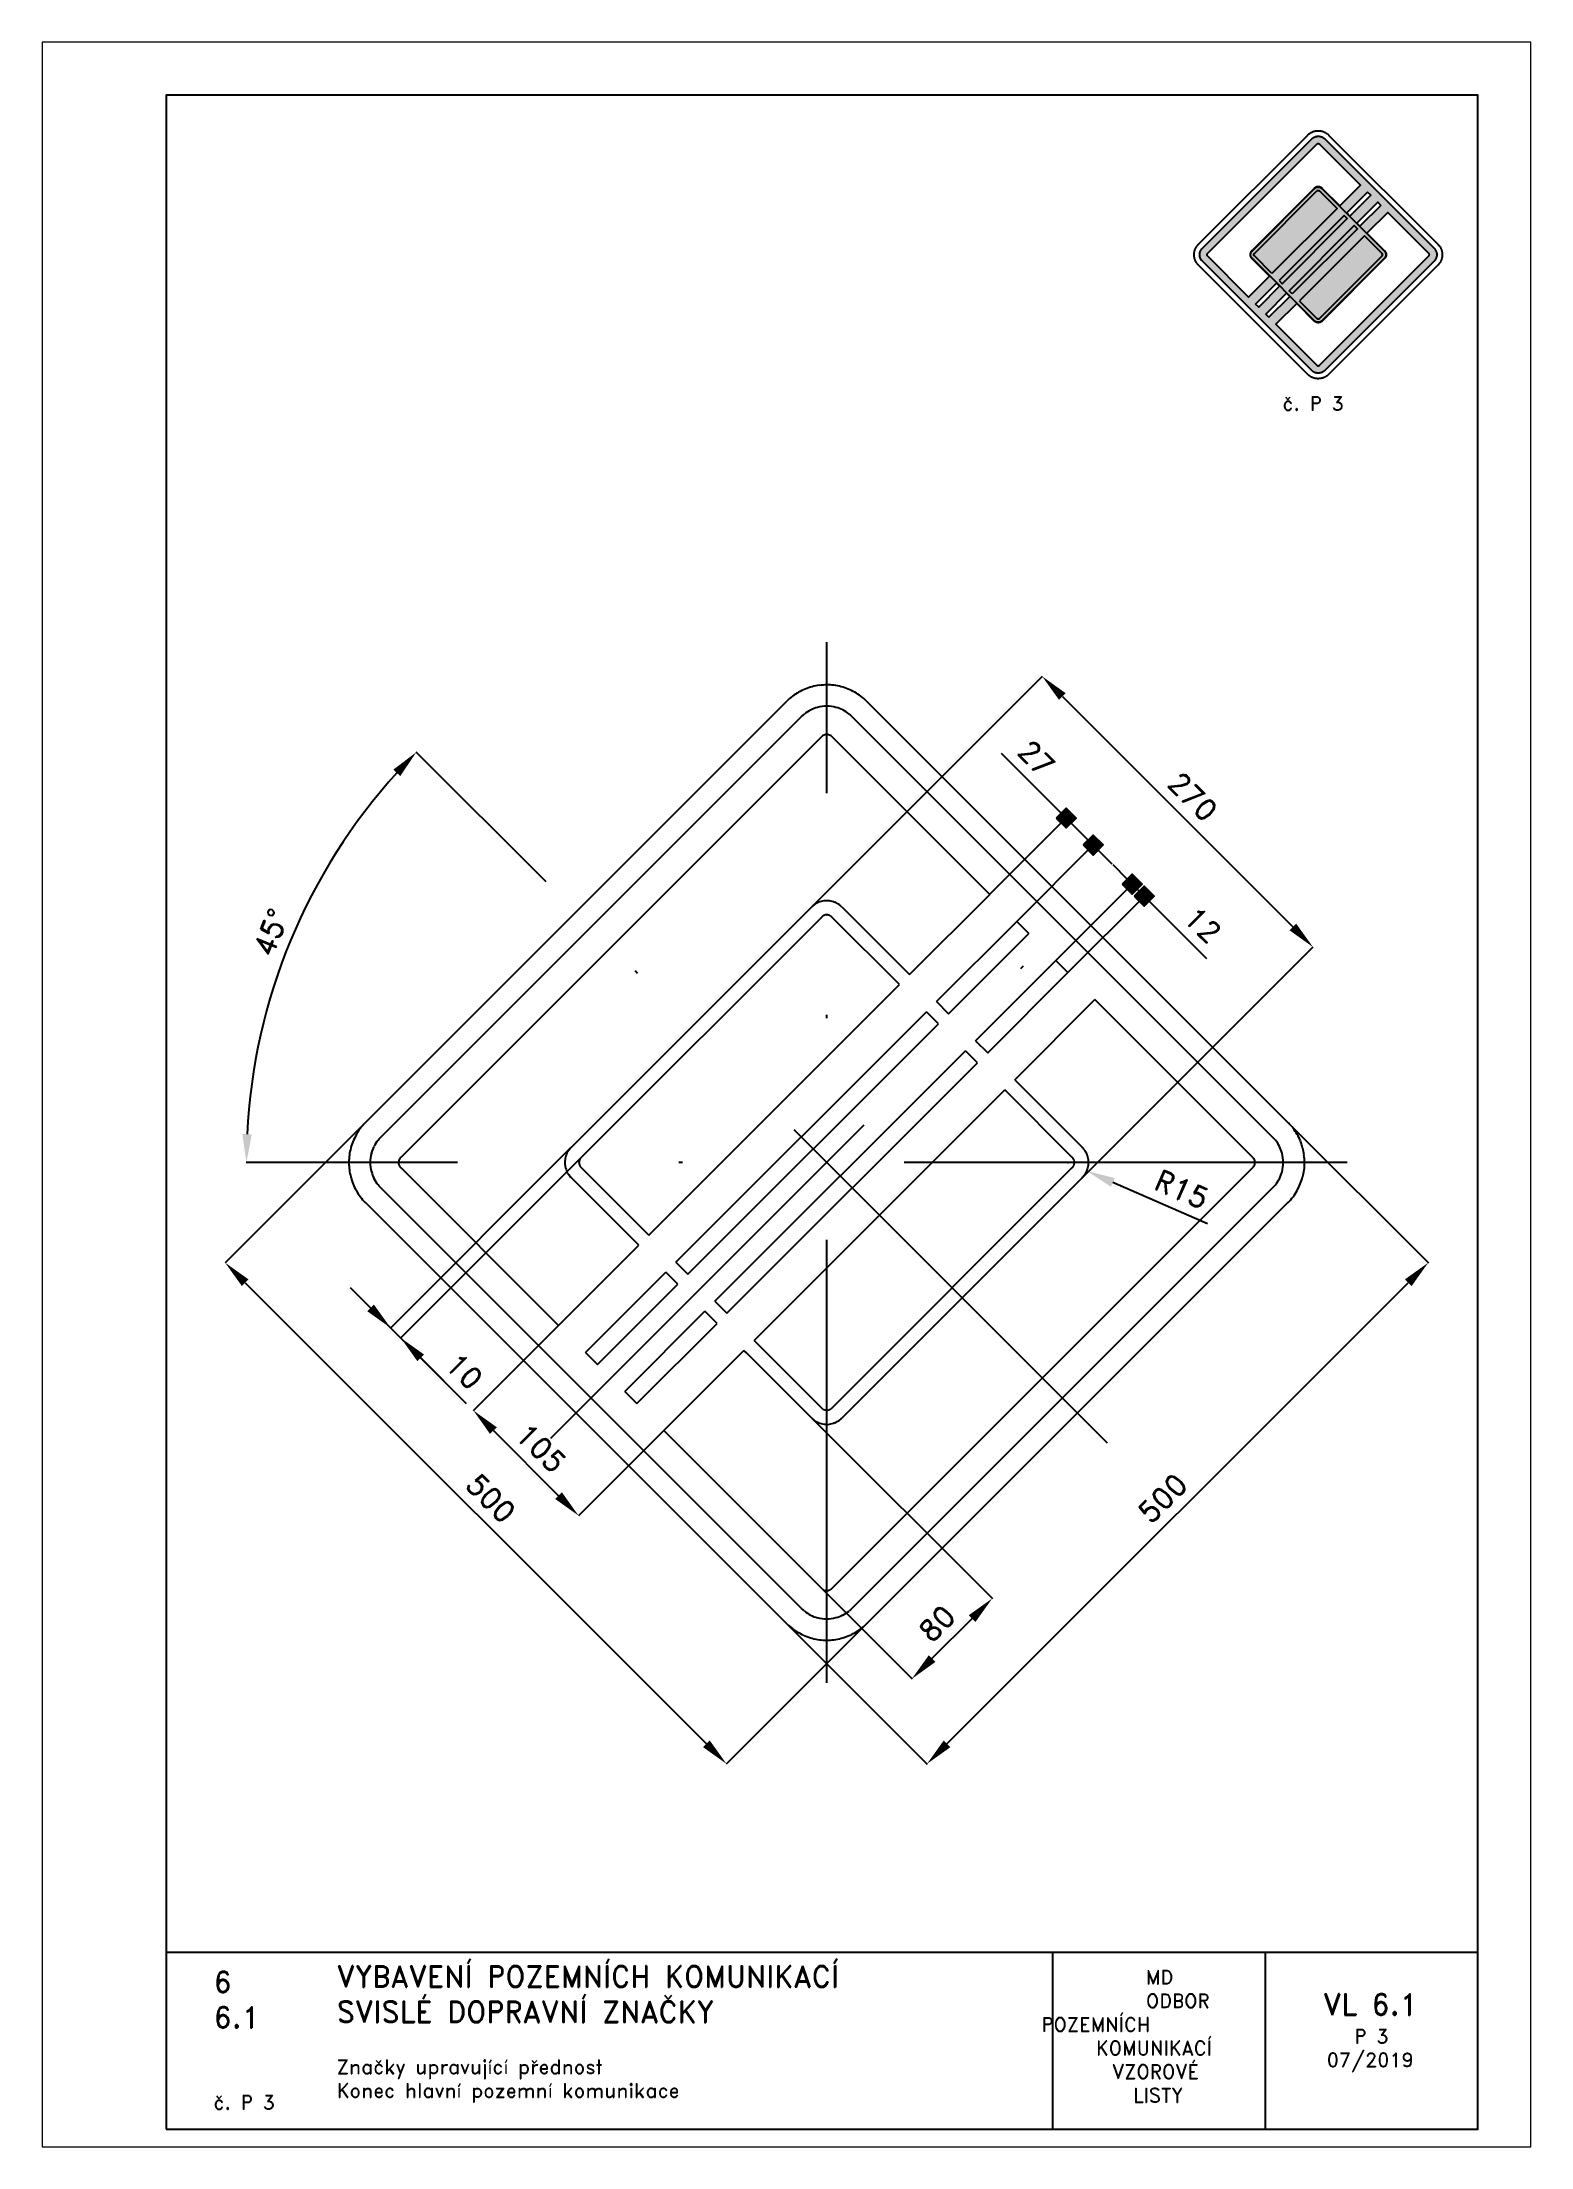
# Paper-space layout 'P 3' of a CAD drawing. Header units: millimetres. Extents: x 0 to 210, y 0 to 297.
# The model-space entities are those that its viewports show. They can reach past a viewport. Long polylines and large blocks are cut down to what shows.
import ezdxf

# ---------------------------------------------------------------- set-up
doc = ezdxf.new("R2010")
doc.units = ezdxf.units.MM
doc.header["$LTSCALE"] = 5
doc.linetypes.add('ČERCHOVANÁX2', pattern=[2, 1, -0.5, 0, -0.5])
for name, color, linetype in [('Kóty', 2, 'Continuous'), ('Rozpiska', 7, 'Continuous'), ('Značka', 7, 'Continuous')]:
    doc.layers.add(name, color=color, linetype=linetype)
doc.layers.add('Rámeček', color=6, linetype='Continuous', plot=False)
doc.styles.get("Standard").update_dxf_attribs({"font": 'romand.shx', "height": 15})
doc.dimstyles.get("Standard").update_dxf_attribs({"dimtxt": 15, "dimasz": 20, "dimexe": 0.18, "dimexo": 0.0625, "dimgap": 7.5, "dimtad": 1, "dimdec": 0, "dimzin": 0, "dimdsep": 46, "dimtxsty": 'Standard', "dimcen": 0.09, "dimadec": 0, "dimazin": 0, "dimtfac": 1, "dimtdec": 0, "dimtofl": 0, "dimtmove": 0, "dimatfit": 3, "dimfxl": 1, "dimtolj": 1, "dimtzin": 0, "dimarcsym": 0})

psp = doc.layouts.new('P 3')

# ---------------------------------------------------------------- texts
at = {"layer": 'Rozpiska', "color": 7, "attachment_point": 1}
for s, width, heights, insert, char_height in [('\\pi1.94827;{\\C6;č. P 3}', 13.8965, [2.67], (173, 247), 2), ('6', 149.0422, [0], (24.17, 24.77), 3), ('{\\C6;VYBAVENÍ POZEMNÍCH KOMUNIKACÍ\\P}SVISLÉ DOPRAVNÍ ZNAČKY{\\H1.34524x; }', 149.0422, [0], (41.56, 25.56), 3), ('\\pi14.7414;{\\C6;MD\\P\\pi2.36044;}ODBOR POZEMNÍCH{\\H1.57143x; }\\P\\pi7.69378;KOMUNIKACÍ{\\H1.5x; }\\P\\pi9.97949;{\\C6;VZOROVÉ\\H1.47619x; \\H0.67742x;\\P\\pi12.93187;LISTY\\H1.26984x; }', 33.1018, [0], (140.95, 24.95), 2), ('\\pi1.03113;{\\H1.5x;\\C6;VL 6.1\\P\\pi5.45969;\\H0.66667x;P 3\\H1.66666x; \\H0.6x;\\P\\pi1.5549;07/2019\\H1.80159x; }', 16.0623, [0], (179.66, 21.61), 2), ('6.1', 149.0422, [0], (24.17, 19.78), 3), ('{\\C6;Značky upravující přednost\\P}Konec hlavní pozemní komunikace{\\H1.83333x; }', 149.0422, [0], (41.56, 12.29), 2), ('{\\C6;č. P 3}', 14.0657, [2.67], (24.17, 7.28), 2)]:
    psp.add_mtext_dynamic_manual_height_columns(s, width=width, gutter_width=100, heights=heights, dxfattribs=dict(at, insert=insert, char_height=char_height))

msp = doc.modelspace()

# ---------------------------------------------------------------- texts
at = {"layer": 'Kóty', "char_height": 15, "attachment_point": 5, "rotation": 315}
for s, insert in [('\\A1;27', (484.8, 622.2)), ('\\A1;12', (602.3, 504.7)), ('\\A1;10', (81.5, 189.7))]:
    msp.add_mtext(s, dxfattribs=dict(at, insert=insert))

# ---------------------------------------------------------------- blocks, each defined once
blk = doc.blocks.new('*D0')
at = {"layer": 'Defpoints', "color": 0, "transparency": 16777216}
for p in [(-17.5, 541.6), (139, 535), (-30, 337), (704, 337), (535, 139)]:
    blk.add_point(p, dxfattribs=at)
at = {"layer": 'Kóty', "color": 0, "lineweight": -2, "transparency": 16777216}
for p, q in [((139, 535), (47.4, 626.6)), ((-30.1, 337), (-72.5, 337))]:
    blk.add_line(p, q, dxfattribs=at)
blk.add_arc((337, 337), 409.3, 137.7998, 177.1999, dxfattribs=at)
at = {"layer": 'Kóty', "color": 0, "transparency": 16777216}
for points in [[(31.3, 614.2), (36.2, 609.6), (47.5, 626.4)], [(-68.5, 356.9), (-75.2, 357.1), (-72.3, 337)]]:
    blk.add_solid(points, dxfattribs=at)
at = {"layer": 'Kóty', "color": 0, "transparency": 16777216, "insert": (-55, 499.4), "char_height": 15, "attachment_point": 5, "rotation": 67.4998}
blk.add_mtext('\\A1;45°', dxfattribs=at)
blk = doc.blocks.new('*D1')
at = {"layer": 'Defpoints', "color": 0, "transparency": 16777216}
for p in [(11.7, 365.3), (365.3, 11.7), (266.3, -87.3)]:
    blk.add_point(p, dxfattribs=at)
at = {"layer": 'Kóty', "color": 0, "lineweight": -2, "transparency": 16777216}
for p, q in [((11.7, 365.2), (-87.4, 266.1)), ((-73.1, 252.1), (252.1, -73.1)), ((365.2, 11.7), (266.1, -87.4))]:
    blk.add_line(p, q, dxfattribs=at)
at = {"layer": 'Kóty', "color": 0, "transparency": 16777216}
for points in [[(-70.8, 254.5), (-75.5, 249.8), (-87.3, 266.3)], [(254.5, -70.8), (249.8, -75.5), (266.3, -87.3)]]:
    blk.add_solid(points, dxfattribs=at)
at = {"layer": 'Kóty', "color": 0, "transparency": 16777216, "insert": (100.1, 100.1), "char_height": 15, "attachment_point": 5, "rotation": 315}
blk.add_mtext('\\A1;500', dxfattribs=at)
blk = doc.blocks.new('*D2')
at = {"layer": 'Defpoints', "color": 0, "transparency": 16777216}
for p in [(326.4, 156.7), (269.8, 100.1), (397.1, -27.2)]:
    blk.add_point(p, dxfattribs=at)
at = {"layer": 'Kóty', "color": 0, "lineweight": -2, "transparency": 16777216}
for p, q in [((326.4, 156.6), (453.8, 29.3)), ((269.8, 100.1), (397.2, -27.3)), ((439.5, 15.3), (411.2, -13))]:
    blk.add_line(p, q, dxfattribs=at)
at = {"layer": 'Kóty', "color": 0, "transparency": 16777216}
for points in [[(437.2, 17.6), (441.9, 12.9), (453.7, 29.4)], [(408.9, -10.7), (413.6, -15.4), (397.1, -27.2)]]:
    blk.add_solid(points, dxfattribs=at)
at = {"layer": 'Kóty', "color": 0, "transparency": 16777216, "insert": (414.8, 11.7), "char_height": 15, "attachment_point": 5, "rotation": 44.9999}
blk.add_mtext('\\A1;80', dxfattribs=at)
blk = doc.blocks.new('*D3')
at = {"layer": 'Defpoints', "color": 0, "transparency": 16777216}
for p in [(662.3, 365.3), (761.2, 266.3), (308.7, 11.7)]:
    blk.add_point(p, dxfattribs=at)
at = {"layer": 'Kóty', "color": 0, "lineweight": -2, "transparency": 16777216}
for p, q in [((662.3, 365.2), (761.4, 266.1)), ((421.8, -73.1), (747.1, 252.1)), ((308.7, 11.7), (407.8, -87.4))]:
    blk.add_line(p, q, dxfattribs=at)
at = {"layer": 'Kóty', "color": 0, "transparency": 16777216}
for points in [[(744.7, 254.5), (749.5, 249.8), (761.2, 266.3)], [(419.5, -70.8), (424.2, -75.5), (407.7, -87.3)]]:
    blk.add_solid(points, dxfattribs=at)
at = {"layer": 'Kóty', "color": 0, "transparency": 16777216, "insert": (573.9, 100.1), "char_height": 15, "attachment_point": 5, "rotation": 45}
blk.add_mtext('\\A1;500', dxfattribs=at)
blk = doc.blocks.new('*D4')
at = {"layer": 'Defpoints', "color": 0, "transparency": 16777216}
for p in [(326.4, 517.3), (679.9, 489), (517.3, 326.4)]:
    blk.add_point(p, dxfattribs=at)
at = {"layer": 'Kóty', "color": 0, "lineweight": -2, "transparency": 16777216}
for p, q in [((326.4, 517.3), (489.1, 680.1)), ((503.2, 665.8), (665.8, 503.2)), ((517.3, 326.4), (680.1, 489.1))]:
    blk.add_line(p, q, dxfattribs=at)
at = {"layer": 'Kóty', "color": 0, "transparency": 16777216}
for points in [[(505.5, 668.1), (500.8, 663.4), (489, 679.9)], [(668.1, 505.5), (663.4, 500.8), (679.9, 489)]]:
    blk.add_solid(points, dxfattribs=at)
at = {"layer": 'Kóty', "color": 0, "transparency": 16777216, "insert": (595.1, 595.1), "char_height": 15, "attachment_point": 5, "rotation": 315}
blk.add_mtext('\\A1;270', dxfattribs=at)
blk = doc.blocks.new('*D5')
at = {"layer": 'Defpoints', "color": 0, "transparency": 16777216}
for p in [(507.1, 336.8), (520.4, 331)]:
    blk.add_point(p, dxfattribs=at)
at = {"layer": 'Kóty', "color": 0, "lineweight": -2, "transparency": 16777216}
for p, q in [((507, 336.8), (507.2, 336.8)), ((507.1, 336.7), (507.1, 336.9)), ((605.5, 293.7), (538.8, 323))]:
    blk.add_line(p, q, dxfattribs=at)
at = {"layer": 'Kóty', "color": 0, "transparency": 16777216}
blk.add_solid([(540.1, 326), (537.4, 319.9), (520.4, 331)], dxfattribs=at)
at = {"layer": 'Kóty', "color": 0, "transparency": 16777216, "insert": (587.3, 318.1), "char_height": 15, "attachment_point": 5, "rotation": 336.3378}
blk.add_mtext('\\A1;R15', dxfattribs=at)
blk = doc.blocks.new('*D6')
at = {"layer": 'Defpoints', "color": 0, "transparency": 16777216}
for p in [(147.8, 222.1), (222.1, 147.8), (162, 87.8)]:
    blk.add_point(p, dxfattribs=at)
at = {"layer": 'Kóty', "color": 0, "lineweight": -2, "transparency": 16777216}
for p, q in [((147.8, 222), (87.6, 161.9)), ((101.9, 147.9), (147.9, 101.9)), ((222, 147.8), (161.9, 87.6))]:
    blk.add_line(p, q, dxfattribs=at)
at = {"layer": 'Kóty', "color": 0, "transparency": 16777216}
for points in [[(104.3, 150.2), (99.5, 145.5), (87.8, 162)], [(150.2, 104.3), (145.5, 99.6), (162, 87.8)]]:
    blk.add_solid(points, dxfattribs=at)
at = {"layer": 'Kóty', "color": 0, "transparency": 16777216, "insert": (135.5, 135.5), "char_height": 15, "attachment_point": 5, "rotation": 315}
blk.add_mtext('\\A1;105', dxfattribs=at)

# ---------------------------------------------------------------- dimensions: what is measured, and where the dimension line sits
at = {"layer": 'Kóty'}
for p1, p2, distance, picture, middle in [((326.4, 517.3), (517.3, 326.4), 230, '*D4', (595.1, 595.1)), ((11.7, 365.3), (365.3, 11.7), -140, '*D1', (100.1, 100.1)), ((308.7, 11.7), (662.3, 365.3), -140, '*D3', (573.9, 100.1)), ((147.8, 222.1), (222.1, 147.8), -84.9, '*D6', (135.5, 135.5)), ((326.4, 156.7), (269.8, 100.1), 180, '*D2', (414.8, 11.7))]:
    dim = msp.add_aligned_dim(p1=p1, p2=p2, distance=distance, dimstyle='Standard', dxfattribs=at)
    dim.commit()
    dim.dimension.update_dxf_attribs({"geometry": picture, "text_midpoint": middle})
dim = msp.add_angular_dim_2l(base=(-17.5, 541.6), line1=((535, 139), (139, 535)), line2=((704, 337), (-30, 337)), dimstyle='Standard', dxfattribs=at)
dim.commit()
dim.dimension.update_dxf_attribs({"geometry": '*D0', "text_midpoint": (-55, 499.4)})
dim = msp.add_radius_dim(center=(507.1, 336.8), mpoint=(520.4, 331), dimstyle='Standard', dxfattribs=at)
dim.commit()
dim.dimension.update_dxf_attribs({"geometry": '*D5', "text_midpoint": (581.3, 304.3)})

# ---------------------------------------------------------------- hatches: boundary and pattern name
at = {"layer": 'Kóty'}
h = msp.add_hatch(color=256, dxfattribs=at)
h.dxf.hatch_style = 1
h.paths.add_polyline_path([(498.7, 580), (505.8, 573), (512.8, 580), (505.8, 587.1)])
h = msp.add_hatch(color=256, dxfattribs=at)
h.dxf.hatch_style = 1
h.paths.add_polyline_path([(517.8, 561), (524.8, 553.9), (531.9, 561), (524.8, 568)])
h = msp.add_hatch(color=256, dxfattribs=at)
h.dxf.hatch_style = 1
h.paths.add_polyline_path([(545.4, 533.4), (552.4, 526.3), (559.5, 533.4), (552.4, 540.5)])
h = msp.add_hatch(color=256, dxfattribs=at)
h.dxf.hatch_style = 1
h.paths.add_polyline_path([(553.8, 524.9), (560.9, 517.8), (568, 524.9), (560.9, 532)])

# ---------------------------------------------------------------- linework, layer by layer
for p, q in [((502.2, 583.6), (460.3, 625.5)), ((451.9, 526.2), (505.9, 580.1)), ((505.8, 580), (524.8, 560.9)), ((471, 507.1), (525, 561)), ((538.3, 547.5), (528.4, 557.4)), ((548.9, 536.9), (538.9, 546.9)), ((498.6, 479.5), (552.6, 533.5)), ((507.1, 471), (561, 525)), ((552.4, 533.3), (560.9, 524.8)), ((564.4, 521.3), (604.8, 480.9)), ((156.6, 347.5), (29.3, 220.2)), ((163.7, 340.5), (36.4, 213.1)), ((82.8, 167), (1.1, 248.6)), ((50.6, 199.1), (82.8, 167))]:
    msp.add_line(p, q, dxfattribs=at)
for points in [[(498.7, 580), (505.8, 573), (512.8, 580), (505.8, 587.1)], [(517.8, 561), (524.8, 553.9), (531.9, 561), (524.8, 568)], [(545.4, 533.4), (552.4, 526.3), (559.5, 533.4), (552.4, 540.5)], [(553.8, 524.9), (560.9, 517.8), (568, 524.9), (560.9, 532)]]:
    msp.add_lwpolyline(points, close=True, dxfattribs=at)
for points in [[(512.8, 580), (498.7, 580)], [(505.8, 587.1), (505.8, 573)], [(524.8, 568), (524.8, 553.9)], [(531.9, 561), (517.8, 561)], [(552.4, 540.5), (552.4, 526.3)], [(559.5, 533.4), (545.4, 533.4)], [(568, 524.9), (553.8, 524.9)], [(560.9, 532), (560.9, 517.8)]]:
    msp.add_lwpolyline(points, dxfattribs=at)
for points in [[(17.6, 236.8), (12.9, 232.1), (29.4, 220.3)], [(53, 201.5), (48.3, 196.8), (36.5, 213.3)]]:
    msp.add_solid(points, dxfattribs=at)
at = {"layer": 'Značka', "color": 5}
for p, q in [((11.7, 365.3), (308.7, 662.3)), ((308.7, 662.3), (308.8, 662.4)), ((308.8, 662.4), (308.9, 662.5)), ((365, 662.5), (365.2, 662.4)), ((365.2, 662.4), (365.3, 662.3)), ((365.3, 662.3), (662.3, 365.3)), ((22.3, 354.7), (319.3, 651.6)), ((319.3, 651.6), (320.3, 652.5)), ((320.3, 652.5), (321.3, 653.4)), ((335.1, 638.6), (334.5, 638.3)), ((335.7, 638.8), (335.1, 638.6)), ((336.3, 638.9), (335.7, 638.8)), ((337, 639), (336.3, 638.9)), ((337.6, 638.9), (337, 639)), ((338.3, 638.8), (337.6, 638.9)), ((338.9, 638.6), (338.3, 638.8)), ((339.5, 638.3), (338.9, 638.6)), ((352.7, 653.4), (353.7, 652.5)), ((353.7, 652.5), (354.7, 651.6)), ((354.7, 651.6), (651.6, 354.7)), ((333.5, 637.5), (36.5, 340.5)), ((334, 638), (333.5, 637.5)), ((333.5, 637.5), (333.5, 637.5)), ((333.5, 637.5), (333.5, 637.5)), ((334.5, 638.3), (334, 638)), ((340, 638), (339.5, 638.3)), ((340.5, 637.5), (340, 638)), ((340.5, 637.5), (340.5, 637.5)), ((340.5, 637.5), (340.5, 637.5)), ((451.9, 526.1), (340.5, 637.5)), ((395.3, 469.6), (451.9, 526.1)), ((156.7, 347.6), (326.4, 517.3)), ((333.5, 510.2), (163.7, 340.5)), ((326.4, 517.3), (326.5, 517.4)), ((326.4, 517.3), (326.4, 517.3)), ((333.5, 510.3), (333.5, 510.2)), ((333.5, 510.2), (333.5, 510.2)), ((340.5, 510.2), (340.5, 510.3)), ((340.5, 510.2), (340.5, 510.2)), ((388.2, 462.5), (340.5, 510.2)), ((347.5, 517.4), (347.6, 517.3)), ((347.6, 517.3), (347.6, 517.3)), ((347.6, 517.3), (395.3, 469.6)), ((414.4, 450.5), (471, 507)), ((471, 507), (479.5, 498.6)), ((422.9, 442), (479.5, 498.6)), ((442, 422.9), (498.6, 479.5)), ((498.6, 479.5), (507, 471)), ((211.5, 285.7), (388.2, 462.5)), ((450.5, 414.4), (507, 471)), ((414.4, 450.5), (422.9, 442)), ((469.6, 395.3), (526.1, 451.9)), ((637.5, 340.5), (526.1, 451.9)), ((230.6, 266.6), (407.3, 443.4)), ((239, 258.1), (415.8, 434.9)), ((415.8, 434.9), (407.3, 443.4)), ((258.1, 239.1), (434.9, 415.8)), ((443.4, 407.3), (434.9, 415.8)), ((442, 422.9), (450.5, 414.4)), ((266.6, 230.6), (443.4, 407.3)), ((285.7, 211.5), (462.5, 388.3)), ((510.2, 340.5), (462.5, 388.3)), ((469.6, 395.3), (517.3, 347.6)), ((11.5, 365), (11.6, 365.2)), ((11.6, 365.2), (11.7, 365.3)), ((662.3, 365.3), (662.4, 365.2)), ((662.4, 365.2), (662.5, 365)), ((20.6, 352.7), (21.4, 353.7)), ((21.4, 353.7), (22.3, 354.7)), ((156.6, 347.5), (156.7, 347.6)), ((156.6, 347.5), (156.6, 347.5)), ((517.3, 347.6), (517.3, 347.5)), ((517.3, 347.5), (517.4, 347.5)), ((651.6, 354.7), (652.5, 353.7)), ((652.5, 353.7), (653.4, 352.7)), ((36.5, 340.5), (36.4, 340.5)), ((36.4, 333.5), (36.5, 333.5)), ((36.5, 340.5), (36.5, 340.5)), ((36.5, 333.5), (36.5, 333.4)), ((36.5, 333.4), (147.8, 222.1)), ((163.7, 340.5), (163.7, 340.5)), ((163.7, 340.5), (163.7, 340.5)), ((163.7, 333.5), (163.7, 333.5)), ((163.7, 333.5), (163.7, 333.4)), ((163.7, 333.4), (211.5, 285.7)), ((340.5, 36.5), (637.5, 333.4)), ((340.5, 163.7), (510.2, 333.4)), ((510.3, 340.5), (510.2, 340.5)), ((510.2, 340.5), (510.2, 340.5)), ((510.2, 333.4), (510.2, 333.5)), ((510.2, 333.5), (510.3, 333.5)), ((638, 340), (637.5, 340.5)), ((637.5, 340.5), (637.5, 340.5)), ((637.5, 340.5), (637.5, 340.5)), ((637.5, 333.5), (638, 334)), ((637.5, 333.4), (637.5, 333.5)), ((637.5, 333.5), (637.5, 333.5)), ((638.3, 339.5), (638, 340)), ((638, 334), (638.3, 334.5)), ((638.6, 338.9), (638.3, 339.5)), ((638.3, 334.5), (638.6, 335.1)), ((638.8, 338.3), (638.6, 338.9)), ((638.6, 335.1), (638.8, 335.7)), ((638.9, 337.6), (638.8, 338.3)), ((638.8, 335.7), (638.9, 336.3)), ((639, 337), (638.9, 337.6)), ((638.9, 336.3), (639, 337)), ((21.4, 320.3), (20.6, 321.3)), ((22.3, 319.3), (21.4, 320.3)), ((319.3, 22.3), (22.3, 319.3)), ((156.6, 326.4), (156.6, 326.5)), ((156.7, 326.4), (156.6, 326.4)), ((204.4, 278.6), (156.7, 326.4)), ((517.3, 326.4), (347.6, 156.7)), ((651.6, 319.3), (354.7, 22.3)), ((517.4, 326.5), (517.3, 326.4)), ((517.3, 326.4), (517.3, 326.4)), ((652.5, 320.3), (651.6, 319.3)), ((653.4, 321.3), (652.5, 320.3)), ((11.6, 308.8), (11.5, 308.9)), ((11.7, 308.7), (11.6, 308.8)), ((308.7, 11.7), (11.7, 308.7)), ((662.3, 308.7), (365.3, 11.7)), ((662.4, 308.8), (662.3, 308.7)), ((662.5, 308.9), (662.4, 308.8)), ((147.8, 222.1), (204.4, 278.6)), ((166.9, 203), (223.5, 259.6)), ((232, 251.1), (223.5, 259.6)), ((230.6, 266.6), (239, 258.1)), ((175.4, 194.5), (232, 251.1)), ((258.1, 239.1), (266.6, 230.6)), ((194.5, 175.4), (251.1, 232)), ((203, 166.9), (259.6, 223.5)), ((259.6, 223.5), (251.1, 232)), ((285.7, 211.5), (287.5, 209.7)), ((287.5, 209.7), (333.5, 163.7)), ((166.9, 203), (175.4, 194.5)), ((222.1, 147.8), (278.6, 204.4)), ((280.4, 202.6), (278.6, 204.4)), ((326.4, 156.7), (280.4, 202.6)), ((194.5, 175.4), (203, 166.9)), ((333.5, 163.7), (333.5, 163.7)), ((333.5, 163.7), (333.5, 163.7)), ((340.5, 163.7), (340.5, 163.7)), ((340.5, 163.7), (340.5, 163.7)), ((326.4, 156.6), (326.4, 156.7)), ((326.5, 156.6), (326.4, 156.6)), ((347.6, 156.6), (347.5, 156.6)), ((347.6, 156.7), (347.6, 156.6)), ((222.1, 147.8), (333.5, 36.5)), ((333.5, 36.5), (333.5, 36.4)), ((333.5, 36.4), (333.5, 36.4)), ((333.5, 36.4), (334, 36)), ((340.5, 36.4), (340.5, 36.5)), ((340.5, 36.4), (340.5, 36.4)), ((320.3, 21.4), (319.3, 22.3)), ((321.3, 20.6), (320.3, 21.4)), ((353.7, 21.4), (352.7, 20.6)), ((354.7, 22.3), (353.7, 21.4)), ((308.8, 11.6), (308.7, 11.7)), ((308.9, 11.5), (308.8, 11.6)), ((365.2, 11.6), (365, 11.5)), ((365.3, 11.7), (365.2, 11.6))]:
    msp.add_line(p, q, dxfattribs=at)
at = {"layer": 'Značka', "color": 6, "linetype": 'ČERCHOVANÁX2', "ltscale": 2.5}
for points in [[(337, -30), (337, 704)], [(535, 139), (139, 535)], [(142.5, 142.5), (531.4, 531.4)], [(704, 337), (-30, 337)]]:
    msp.add_lwpolyline(points, dxfattribs=at)
at = {"layer": 'Značka', "color": 5}
for centre, radius, start, end in [((335, 636.8), 36.6, 119.1981, 127.3176), ((335.3, 637.9), 35.8, 112.1736, 120.4818), ((336, 636.1), 37.7, 104.2866, 112.1707), ((336.8, 635.5), 38.5, 97.4466, 105.169), ((336.7, 635.9), 38, 89.6364, 97.4459), ((337.3, 636.1), 37.9, 82.5737, 90.4115), ((337.3, 636.1), 37.9, 74.7381, 82.5769), ((337.7, 635.8), 38, 67.6885, 75.4906), ((337.4, 635.1), 38.8, 60.0324, 67.6876), ((338.2, 635.5), 38.1, 53.0098, 60.8286), ((337.2, 633.9), 40.3, 127.3109, 134.6862), ((336.3, 635.3), 23.5, 117.0084, 129.7624), ((336.3, 635.4), 23.4, 104.2155, 117.0705), ((336.9, 635.5), 23.5, 89.9027, 105.8483), ((337, 635), 24, 74.3216, 89.961), ((337.9, 635.4), 23.4, 63.2075, 76.1243), ((338.8, 637.2), 21.4, 49.2832, 63.2757), ((339.9, 637.7), 35.3, 44.6082, 53.0241), ((336.4, 508.2), 13.4, 112.1732, 120.4823), ((336.6, 507.5), 14.1, 104.2875, 112.1722), ((336.9, 507.3), 14.4, 97.4475, 105.1724), ((336.9, 507.4), 14.3, 89.6389, 97.4439), ((337.1, 507.5), 14.2, 82.5677, 90.412), ((337.1, 507.5), 14.2, 74.7332, 82.5775), ((337.2, 507.3), 14.3, 67.6802, 75.4686), ((337.1, 507.1), 14.6, 60.0439, 67.6961), ((337.1, 506.6), 15.1, 127.3073, 134.676), ((336.2, 507.7), 13.7, 119.2024, 127.3273), ((336.6, 507.2), 4.4, 126.9649, 135.3903), ((336.8, 506.9), 4.76, 119.1439, 126.963), ((336.9, 506.8), 4.85, 112.3051, 119.9539), ((336.9, 506.9), 4.78, 104.5459, 112.324), ((336.9, 507), 4.73, 97.4057, 105.2489), ((337, 506.9), 4.75, 89.6227, 97.4527), ((337, 506.9), 4.76, 82.5619, 90.3517), ((337, 506.9), 4.8, 74.8212, 82.559), ((337.1, 506.9), 4.72, 67.8222, 75.699), ((337.2, 507.2), 4.46, 59.5165, 67.8285), ((337.2, 507), 4.57, 52.6356, 60.7685), ((337, 506.7), 5.03, 45.3841, 52.7604), ((337.5, 507.2), 14.3, 53.0241, 60.8369), ((338.1, 508.1), 13.2, 44.5944, 53.0115), ((38.9, 337.4), 38.8, 150.0376, 157.6927), ((38.5, 338.3), 38.1, 143.0109, 150.8294), ((36.2, 340), 35.2, 134.6092, 143.0265), ((633.9, 336.7), 40.3, 37.3109, 44.6862), ((636.8, 338.9), 36.6, 29.1981, 37.3176), ((637.9, 338.7), 35.8, 22.1736, 30.4818), ((37.9, 337.3), 37.9, 172.5707, 180.4076), ((37.9, 337.3), 37.9, 164.7403, 172.5817), ((38.2, 337.7), 38.1, 157.6869, 165.4866), ((39, 337), 24, 164.3188, 179.9603), ((38.5, 337.8), 23.4, 153.208, 166.1258), ((36.8, 338.8), 21.4, 139.2785, 153.2694), ((166.6, 337.2), 14.3, 157.6742, 165.4745), ((166.9, 337.1), 14.6, 150.0422, 157.6978), ((166.7, 337.5), 14.3, 143.0226, 150.8383), ((165.9, 338.1), 13.2, 134.5944, 143.0116), ((506.6, 336.9), 15.1, 37.3073, 44.676), ((507.7, 337.7), 13.7, 29.2024, 37.3273), ((508.2, 337.6), 13.4, 22.1732, 30.4823), ((507.5, 337.3), 14.1, 14.2875, 22.1722), ((635.4, 337.7), 23.5, 27.0084, 39.7624), ((635.4, 337.7), 23.4, 14.2155, 27.0705), ((635.5, 337), 23.5, 359.9027, 15.8483), ((636.1, 337.9), 37.7, 14.2866, 22.1707), ((635.5, 337.2), 38.5, 7.4466, 15.169), ((635.9, 337.2), 38, 359.6364, 7.4459), ((38, 336.7), 38, 179.6395, 187.4481), ((38.5, 336.8), 38.5, 187.4426, 195.1677), ((37.9, 336), 37.7, 194.2887, 202.1741), ((38.5, 336.9), 23.5, 179.9042, 195.8503), ((38.6, 336.3), 23.4, 194.2119, 207.07), ((39.8, 337), 4.81, 164.8285, 172.5517), ((39.8, 337), 4.75, 172.5531, 180.3605), ((39.7, 336.9), 4.74, 179.5834, 187.4215), ((39.7, 336.9), 4.73, 187.4418, 195.2823), ((39.7, 337.1), 4.72, 157.8513, 165.737), ((39.8, 336.9), 4.76, 194.4822, 202.2871), ((39.5, 337.2), 4.47, 149.5005, 157.8128), ((39.9, 336.9), 4.85, 202.3319, 209.9906), ((39.7, 337.2), 4.58, 142.6845, 150.8082), ((39.8, 336.8), 4.77, 209.1566, 216.9652), ((40, 337), 5.04, 135.3454, 142.7189), ((39.5, 336.6), 4.41, 216.9641, 225.3777), ((166.5, 337.1), 14.2, 172.5713, 180.4084), ((166.5, 336.9), 14.3, 179.6371, 187.4457), ((166.5, 337.1), 14.2, 164.7359, 172.5748), ((166.7, 336.9), 14.4, 187.4484, 195.1715), ((166.5, 336.6), 14.1, 194.2875, 202.1722), ((165.8, 336.4), 13.4, 202.174, 210.4815), ((166.2, 336.2), 13.7, 209.2047, 217.3251), ((167.3, 337.1), 15.1, 217.3067, 224.6766), ((167.1, 337), 4.81, 164.8291, 172.551), ((167, 337), 4.75, 172.5538, 180.3598), ((167, 337), 4.74, 179.6201, 187.4554), ((167, 336.9), 4.73, 187.4084, 195.2462), ((167, 337.1), 4.72, 157.8171, 165.7041), ((167.1, 336.9), 4.76, 194.5332, 202.3367), ((166.8, 337.2), 4.46, 149.514, 157.8311), ((167.1, 336.9), 4.84, 202.3001, 209.9589), ((166.9, 337.2), 4.57, 142.6379, 150.7662), ((167.1, 336.8), 4.76, 209.1463, 216.9606), ((167.3, 337), 5.03, 135.386, 142.7584), ((166.8, 336.6), 4.41, 216.9708, 225.3844), ((507.2, 337.4), 4.4, 36.9649, 45.3903), ((506.7, 337), 5.03, 315.3841, 322.7604), ((506.9, 337.1), 4.76, 29.1439, 36.963), ((507, 336.7), 4.57, 322.6356, 330.7685), ((506.8, 337), 4.85, 22.3051, 29.9539), ((507.2, 336.8), 4.46, 329.5165, 337.8285), ((506.9, 337.1), 4.78, 14.5459, 22.324), ((506.9, 336.9), 4.72, 337.8222, 345.699), ((507, 337), 4.73, 7.4057, 15.2489), ((506.9, 337), 4.8, 344.8212, 352.559), ((506.9, 337), 4.75, 359.6227, 7.4527), ((506.9, 337), 4.76, 352.5619, 0.3517), ((508.1, 335.9), 13.2, 314.5944, 323.0115), ((507.2, 336.5), 14.3, 323.0241, 330.8369), ((507.1, 336.8), 14.6, 330.0439, 337.6961), ((507.3, 336.7), 14.3, 337.6802, 345.4686), ((507.3, 337.1), 14.4, 7.4475, 15.1724), ((507.5, 336.9), 14.2, 344.7332, 352.5775), ((507.4, 337.1), 14.3, 359.6389, 7.4439), ((507.5, 336.9), 14.2, 352.5677, 0.412), ((635.4, 336.1), 23.4, 333.2075, 346.1243), ((635, 337), 24, 344.3216, 359.961), ((635.8, 336.3), 38, 337.6885, 345.4906), ((636.1, 336.7), 37.9, 344.7381, 352.5769), ((636.1, 336.7), 37.9, 352.5737, 0.4115), ((36.1, 335.3), 35.8, 202.1684, 210.4769), ((37.2, 335), 36.6, 209.2021, 217.321), ((40.1, 337.2), 40.3, 217.3058, 224.6796), ((38.6, 336.3), 23.5, 207.014, 219.7696), ((637.2, 335.2), 21.4, 319.2832, 333.2757), ((637.7, 334), 35.3, 314.6082, 323.0241), ((635.5, 335.7), 38.1, 323.0098, 330.8286), ((635.1, 336.6), 38.8, 330.0324, 337.6876), ((337, 167.3), 5.03, 225.386, 232.7584), ((337.4, 166.8), 4.41, 306.9708, 315.3844), ((335.9, 165.9), 13.2, 224.5944, 233.0116), ((336.5, 166.7), 14.3, 233.0226, 240.8383), ((336.8, 166.9), 14.6, 240.0422, 247.6978), ((336.7, 166.6), 14.3, 247.6742, 255.4745), ((336.9, 166.5), 14.2, 254.7359, 262.5748), ((336.7, 166.9), 4.57, 232.6379, 240.7662), ((336.8, 166.8), 4.46, 239.514, 247.8311), ((336.9, 166.5), 14.2, 262.5713, 270.4084), ((336.9, 167), 4.72, 247.8171, 255.7041), ((337, 167.1), 4.81, 254.8291, 262.551), ((337, 167), 4.75, 262.5538, 270.3598), ((337, 167), 4.74, 269.6201, 277.4554), ((337.1, 166.5), 14.3, 269.6371, 277.4457), ((337, 167), 4.73, 277.4084, 285.2462), ((337.1, 167.1), 4.76, 284.5332, 292.3367), ((337, 167.1), 4.84, 292.3001, 299.9589), ((337.1, 166.7), 14.4, 277.4484, 285.1715), ((337.1, 167.1), 4.76, 299.1463, 306.9606), ((337.3, 166.5), 14.1, 284.2875, 292.1722), ((337.6, 165.8), 13.4, 292.174, 300.4815), ((337.7, 166.2), 13.7, 299.2047, 307.3251), ((336.9, 167.3), 15.1, 307.3067, 314.6766), ((336.7, 39.6), 4.58, 232.6845, 240.8082), ((336.8, 39.5), 4.47, 239.5005, 247.8128), ((336.9, 39.7), 4.72, 247.8513, 255.737), ((337, 39.8), 4.81, 254.8285, 262.5517), ((337, 39.8), 4.75, 262.5531, 270.3605), ((337, 39.7), 4.74, 269.5834, 277.4215), ((337, 39.7), 4.73, 277.4418, 285.2823), ((337.1, 39.8), 4.76, 284.4822, 292.2871), ((337, 39.9), 4.85, 292.3319, 299.9906), ((337.1, 39.8), 4.77, 299.1566, 306.9652), ((337.4, 39.5), 4.41, 306.9641, 315.3777), ((335.2, 36.8), 21.4, 229.2785, 243.2694), ((336.1, 38.5), 23.4, 243.208, 256.1258), ((337, 39), 24, 254.3188, 269.9603), ((337, 38.5), 23.5, 269.9042, 285.8503), ((337.7, 38.6), 23.4, 284.212, 297.0699), ((337.7, 38.6), 23.5, 297.014, 309.7696), ((334, 36.3), 35.2, 224.6092, 233.0265), ((335.7, 38.5), 38.1, 233.0109, 240.8294), ((336.6, 38.9), 38.8, 240.0376, 247.6927), ((336.3, 38.2), 38.1, 247.6869, 255.4866), ((336.7, 37.9), 37.9, 254.7403, 262.5817), ((336.7, 37.9), 37.9, 262.5707, 270.4076), ((337.2, 38), 38, 269.6395, 277.4481), ((337.2, 38.5), 38.5, 277.4426, 285.1677), ((337.9, 37.9), 37.7, 284.2887, 292.1741), ((338.7, 36.1), 35.8, 292.1684, 300.4769), ((338.9, 37.2), 36.6, 299.2021, 307.321), ((336.7, 40.1), 40.3, 307.3058, 314.6796)]:
    msp.add_arc(centre, radius, start, end, dxfattribs=at)

msp.set_redraw_order([(e.dxf.handle, doc.entitydb.next_handle()) for e in msp.query("TEXT MTEXT ATTDEF DIMENSION ARC_DIMENSION")])  # texts and dimensions are drawn at this point

# ---------------------------------------------------------------- hatches: boundary and pattern name
at = {"layer": 'Značka'}
h = psp.add_hatch(color=249, dxfattribs=at)
h.dxf.hatch_style = 1
h.paths.add_polyline_path([(186.96, 275.83), (184.02, 272.89), (184.46, 272.45), (187.4, 275.39)], flags=16)
h.paths.add_polyline_path([(188.83, 273.96), (185.89, 271.02), (185.45, 271.46), (188.39, 274.4)], flags=16)
h.paths.add_polyline_path([(176.35, 261.47), (175.91, 261.92), (185.09, 271.1), (185.53, 270.65)], flags=16)
h.paths.add_polyline_path([(174.47, 263.35), (174.91, 262.91), (184.09, 272.09), (183.65, 272.53)], flags=16)
h.paths.add_polyline_path([(171.17, 260.04), (174.11, 262.98), (174.55, 262.54), (171.61, 259.6)], flags=16)
h.paths.add_polyline_path([(173.04, 258.17), (175.98, 261.11), (175.54, 261.55), (172.6, 258.61)], flags=16)
edge = h.paths.add_edge_path(flags=16)
edge.add_line((183.03, 273.89), (180.55, 276.36))
edge.add_line((180.55, 276.36), (180.55, 276.37))
edge.add_line((180.55, 276.37), (180.55, 276.37))
edge.add_line((180.55, 276.37), (180.54, 276.37))
edge.add_line((180.54, 276.37), (180.54, 276.38))
edge.add_line((180.54, 276.38), (180.52, 276.39))
edge.add_line((180.52, 276.39), (180.51, 276.4))
edge.add_line((180.51, 276.4), (180.49, 276.42))
edge.add_line((180.49, 276.42), (180.47, 276.43))
edge.add_line((180.47, 276.43), (180.45, 276.45))
edge.add_line((180.45, 276.45), (180.43, 276.46))
edge.add_line((180.43, 276.46), (180.41, 276.48))
edge.add_line((180.41, 276.48), (180.39, 276.49))
edge.add_line((180.39, 276.49), (180.36, 276.5))
edge.add_line((180.36, 276.5), (180.34, 276.51))
edge.add_line((180.34, 276.51), (180.32, 276.52))
edge.add_line((180.32, 276.52), (180.3, 276.53))
edge.add_line((180.3, 276.53), (180.27, 276.54))
edge.add_line((180.27, 276.54), (180.25, 276.55))
edge.add_line((180.25, 276.55), (180.22, 276.56))
edge.add_line((180.22, 276.56), (180.2, 276.57))
edge.add_line((180.2, 276.57), (180.18, 276.57))
edge.add_line((180.18, 276.57), (180.15, 276.58))
edge.add_line((180.15, 276.58), (180.13, 276.58))
edge.add_line((180.13, 276.58), (180.1, 276.59))
edge.add_line((180.1, 276.59), (180.08, 276.59))
edge.add_line((180.08, 276.59), (180.05, 276.59))
edge.add_line((180.05, 276.59), (180.03, 276.59))
edge.add_line((180.03, 276.59), (180, 276.59))
edge.add_line((180, 276.59), (179.97, 276.59))
edge.add_line((179.97, 276.59), (179.95, 276.59))
edge.add_line((179.95, 276.59), (179.92, 276.59))
edge.add_line((179.92, 276.59), (179.9, 276.59))
edge.add_line((179.9, 276.59), (179.87, 276.58))
edge.add_line((179.87, 276.58), (179.85, 276.58))
edge.add_line((179.85, 276.58), (179.82, 276.57))
edge.add_line((179.82, 276.57), (179.8, 276.57))
edge.add_line((179.8, 276.57), (179.78, 276.56))
edge.add_line((179.78, 276.56), (179.75, 276.55))
edge.add_line((179.75, 276.55), (179.73, 276.54))
edge.add_line((179.73, 276.54), (179.7, 276.53))
edge.add_line((179.7, 276.53), (179.68, 276.52))
edge.add_line((179.68, 276.52), (179.66, 276.51))
edge.add_line((179.66, 276.51), (179.64, 276.5))
edge.add_line((179.64, 276.5), (179.61, 276.49))
edge.add_line((179.61, 276.49), (179.59, 276.48))
edge.add_line((179.59, 276.48), (179.57, 276.46))
edge.add_line((179.57, 276.46), (179.55, 276.45))
edge.add_line((179.55, 276.45), (179.53, 276.43))
edge.add_line((179.53, 276.43), (179.51, 276.42))
edge.add_line((179.51, 276.42), (179.49, 276.4))
edge.add_line((179.49, 276.4), (179.48, 276.39))
edge.add_line((179.48, 276.39), (179.46, 276.38))
edge.add_line((179.46, 276.38), (179.46, 276.37))
edge.add_line((179.46, 276.37), (179.45, 276.37))
edge.add_line((179.45, 276.37), (179.45, 276.37))
edge.add_line((179.45, 276.37), (179.45, 276.36))
edge.add_line((179.45, 276.36), (170.64, 267.55))
edge.add_line((170.64, 267.55), (170.63, 267.55))
edge.add_line((170.63, 267.55), (170.63, 267.55))
edge.add_line((170.63, 267.55), (170.63, 267.54))
edge.add_line((170.63, 267.54), (170.63, 267.54))
edge.add_line((170.63, 267.54), (170.61, 267.53))
edge.add_line((170.61, 267.53), (170.6, 267.51))
edge.add_line((170.6, 267.51), (170.58, 267.49))
edge.add_line((170.58, 267.49), (170.57, 267.47))
edge.add_line((170.57, 267.47), (170.55, 267.45))
edge.add_line((170.55, 267.45), (170.54, 267.43))
edge.add_line((170.54, 267.43), (170.52, 267.41))
edge.add_line((170.52, 267.41), (170.51, 267.39))
edge.add_line((170.51, 267.39), (170.5, 267.36))
edge.add_line((170.5, 267.36), (170.49, 267.34))
edge.add_line((170.49, 267.34), (170.48, 267.32))
edge.add_line((170.48, 267.32), (170.47, 267.3))
edge.add_line((170.47, 267.3), (170.46, 267.27))
edge.add_line((170.46, 267.27), (170.45, 267.25))
edge.add_line((170.45, 267.25), (170.44, 267.22))
edge.add_line((170.44, 267.22), (170.43, 267.2))
edge.add_arc((171.32, 266.96), 0.916, 165.0317, 166.6097)
edge.add_arc((171.12, 267.01), 0.708, 166.628, 168.6722)
edge.add_arc((171.07, 267.02), 0.66, 168.4725, 170.6648)
edge.add_arc((171.12, 267.01), 0.715, 170.5768, 172.5952)
edge.add_arc((171.13, 267.01), 0.718, 172.5081, 174.5257)
edge.add_arc((171.07, 267.01), 0.657, 174.5288, 176.7281)
edge.add_arc((171.11, 267.01), 0.706, 176.5003, 178.5513)
edge.add_arc((171.34, 267), 0.931, 178.5161, 180.0693)
edge.add_arc((171.34, 267), 0.932, 179.9287, 181.483)
edge.add_arc((171.11, 266.99), 0.703, 181.4527, 183.5059)
edge.add_arc((171.07, 266.99), 0.657, 183.3792, 185.5808)
edge.add_line((170.41, 266.93), (170.41, 266.9))
edge.add_line((170.41, 266.9), (170.42, 266.88))
edge.add_line((170.42, 266.88), (170.42, 266.85))
edge.add_line((170.42, 266.85), (170.43, 266.83))
edge.add_line((170.43, 266.83), (170.43, 266.8))
edge.add_line((170.43, 266.8), (170.44, 266.78))
edge.add_line((170.44, 266.78), (170.45, 266.75))
edge.add_line((170.45, 266.75), (170.46, 266.73))
edge.add_line((170.46, 266.73), (170.47, 266.71))
edge.add_line((170.47, 266.71), (170.48, 266.68))
edge.add_line((170.48, 266.68), (170.49, 266.66))
edge.add_line((170.49, 266.66), (170.5, 266.64))
edge.add_line((170.5, 266.64), (170.51, 266.62))
edge.add_line((170.51, 266.62), (170.52, 266.59))
edge.add_line((170.52, 266.59), (170.54, 266.57))
edge.add_line((170.54, 266.57), (170.55, 266.55))
edge.add_line((170.55, 266.55), (170.57, 266.53))
edge.add_line((170.57, 266.53), (170.58, 266.51))
edge.add_line((170.58, 266.51), (170.6, 266.49))
edge.add_line((170.6, 266.49), (170.61, 266.48))
edge.add_line((170.61, 266.48), (170.63, 266.46))
edge.add_line((170.63, 266.46), (170.63, 266.46))
edge.add_line((170.63, 266.46), (170.63, 266.45))
edge.add_line((170.63, 266.45), (170.63, 266.45))
edge.add_line((170.63, 266.45), (170.64, 266.45))
edge.add_line((170.64, 266.45), (173.12, 263.97))
edge.add_line((173.12, 263.97), (170.18, 261.03))
edge.add_line((170.18, 261.03), (164.39, 266.82))
edge.add_line((164.39, 266.82), (164.39, 266.82))
edge.add_line((164.39, 266.82), (164.39, 266.82))
edge.add_line((164.39, 266.82), (164.39, 266.82))
edge.add_line((164.39, 266.82), (164.39, 266.82))
edge.add_line((164.39, 266.82), (164.39, 266.83))
edge.add_line((164.39, 266.83), (164.38, 266.83))
edge.add_line((164.38, 266.83), (164.38, 266.84))
edge.add_line((164.38, 266.84), (164.37, 266.84))
edge.add_line((164.37, 266.84), (164.37, 266.85))
edge.add_line((164.37, 266.85), (164.36, 266.86))
edge.add_line((164.36, 266.86), (164.36, 266.87))
edge.add_line((164.36, 266.87), (164.35, 266.87))
edge.add_line((164.35, 266.87), (164.35, 266.88))
edge.add_line((164.35, 266.88), (164.34, 266.89))
edge.add_line((164.34, 266.89), (164.34, 266.89))
edge.add_line((164.34, 266.89), (164.34, 266.9))
edge.add_line((164.34, 266.9), (164.33, 266.91))
edge.add_line((164.33, 266.91), (164.33, 266.92))
edge.add_line((164.33, 266.92), (164.33, 266.93))
edge.add_line((164.33, 266.93), (164.33, 266.93))
edge.add_line((164.33, 266.93), (164.33, 266.94))
edge.add_line((164.33, 266.94), (164.32, 266.95))
edge.add_line((164.32, 266.95), (164.32, 266.96))
edge.add_line((164.32, 266.96), (164.32, 266.97))
edge.add_line((164.32, 266.97), (164.32, 266.98))
edge.add_line((164.32, 266.98), (164.32, 266.98))
edge.add_line((164.32, 266.98), (164.32, 266.99))
edge.add_line((164.32, 266.99), (164.32, 267))
edge.add_line((164.32, 267), (164.32, 267.01))
edge.add_arc((164.55, 267), 0.236, 176.5043, 178.5473, ccw=False)
edge.add_arc((164.54, 267), 0.22, 174.4532, 176.652, ccw=False)
edge.add_arc((164.56, 267), 0.24, 172.4408, 174.4494, ccw=False)
edge.add_line((164.32, 267.03), (164.32, 267.04))
edge.add_line((164.32, 267.04), (164.32, 267.05))
edge.add_line((164.32, 267.05), (164.33, 267.06))
edge.add_line((164.33, 267.06), (164.33, 267.07))
edge.add_line((164.33, 267.07), (164.33, 267.08))
edge.add_line((164.33, 267.08), (164.33, 267.08))
edge.add_line((164.33, 267.08), (164.33, 267.09))
edge.add_line((164.33, 267.09), (164.34, 267.1))
edge.add_line((164.34, 267.1), (164.34, 267.11))
edge.add_line((164.34, 267.11), (164.34, 267.11))
edge.add_line((164.34, 267.11), (164.35, 267.12))
edge.add_line((164.35, 267.12), (164.35, 267.13))
edge.add_line((164.35, 267.13), (164.36, 267.14))
edge.add_line((164.36, 267.14), (164.36, 267.14))
edge.add_line((164.36, 267.14), (164.37, 267.15))
edge.add_line((164.37, 267.15), (164.37, 267.16))
edge.add_line((164.37, 267.16), (164.38, 267.16))
edge.add_line((164.38, 267.16), (164.38, 267.17))
edge.add_line((164.38, 267.17), (164.39, 267.18))
edge.add_line((164.39, 267.18), (164.39, 267.18))
edge.add_line((164.39, 267.18), (164.39, 267.18))
edge.add_line((164.39, 267.18), (164.39, 267.18))
edge.add_line((164.39, 267.18), (164.39, 267.18))
edge.add_line((164.39, 267.18), (164.39, 267.18))
edge.add_line((164.39, 267.18), (179.82, 282.61))
edge.add_line((179.82, 282.61), (179.82, 282.61))
edge.add_line((179.82, 282.61), (179.82, 282.61))
edge.add_line((179.82, 282.61), (179.84, 282.63))
edge.add_line((179.84, 282.63), (179.87, 282.65))
edge.add_line((179.87, 282.65), (179.9, 282.66))
edge.add_line((179.9, 282.66), (179.93, 282.67))
edge.add_line((179.93, 282.67), (179.97, 282.68))
edge.add_line((179.97, 282.68), (180, 282.68))
edge.add_line((180, 282.68), (180.03, 282.68))
edge.add_line((180.03, 282.68), (180.07, 282.67))
edge.add_line((180.07, 282.67), (180.1, 282.66))
edge.add_line((180.1, 282.66), (180.13, 282.65))
edge.add_line((180.13, 282.65), (180.16, 282.63))
edge.add_line((180.16, 282.63), (180.18, 282.61))
edge.add_line((180.18, 282.61), (180.18, 282.61))
edge.add_line((180.18, 282.61), (180.18, 282.61))
edge.add_line((180.18, 282.61), (185.97, 276.82))
edge.add_line((185.97, 276.82), (183.03, 273.89))
edge = h.paths.add_edge_path()
edge.add_line((196.34, 267.92), (196.39, 267.87))
edge.add_line((196.39, 267.87), (196.43, 267.82))
edge.add_line((196.43, 267.82), (196.44, 267.81))
edge.add_line((196.44, 267.81), (196.45, 267.8))
edge.add_line((196.45, 267.8), (196.48, 267.75))
edge.add_line((196.48, 267.75), (196.51, 267.71))
edge.add_line((196.51, 267.71), (196.55, 267.65))
edge.add_line((196.55, 267.65), (196.58, 267.59))
edge.add_line((196.58, 267.59), (196.61, 267.53))
edge.add_line((196.61, 267.53), (196.64, 267.47))
edge.add_line((196.64, 267.47), (196.66, 267.4))
edge.add_line((196.66, 267.4), (196.68, 267.34))
edge.add_line((196.68, 267.34), (196.7, 267.25))
edge.add_line((196.7, 267.25), (196.71, 267.17))
edge.add_line((196.71, 267.17), (196.72, 267.09))
edge.add_line((196.72, 267.09), (196.72, 267))
edge.add_line((196.72, 267), (196.72, 266.92))
edge.add_line((196.72, 266.92), (196.71, 266.83))
edge.add_line((196.71, 266.83), (196.7, 266.75))
edge.add_line((196.7, 266.75), (196.68, 266.66))
edge.add_line((196.68, 266.66), (196.66, 266.6))
edge.add_line((196.66, 266.6), (196.64, 266.53))
edge.add_line((196.64, 266.53), (196.61, 266.47))
edge.add_line((196.61, 266.47), (196.58, 266.41))
edge.add_line((196.58, 266.41), (196.55, 266.35))
edge.add_line((196.55, 266.35), (196.51, 266.29))
edge.add_line((196.51, 266.29), (196.48, 266.25))
edge.add_line((196.48, 266.25), (196.45, 266.2))
edge.add_line((196.45, 266.2), (196.44, 266.19))
edge.add_line((196.44, 266.19), (196.43, 266.18))
edge.add_line((196.43, 266.18), (196.39, 266.13))
edge.add_line((196.39, 266.13), (196.34, 266.08))
edge.add_line((196.34, 266.08), (180.92, 250.66))
edge.add_line((180.92, 250.66), (180.87, 250.61))
edge.add_line((180.87, 250.61), (180.82, 250.57))
edge.add_line((180.82, 250.57), (180.81, 250.56))
edge.add_line((180.81, 250.56), (180.8, 250.55))
edge.add_line((180.8, 250.55), (180.75, 250.52))
edge.add_line((180.75, 250.52), (180.71, 250.49))
edge.add_arc((180.07, 251.45), 1.15, 300.1618, 303.5478, ccw=False)
edge.add_arc((180.05, 251.48), 1.19, 296.9047, 300.1713, ccw=False)
edge.add_arc((180.06, 251.45), 1.16, 293.932, 297.3028, ccw=False)
edge.add_arc((180.1, 251.36), 1.06, 290.2604, 293.9337, ccw=False)
edge.add_arc((180.06, 251.46), 1.17, 287.1952, 290.5444, ccw=False)
edge.add_arc((179.92, 251.9), 1.63, 284.7825, 287.1801, ccw=False)
edge.add_arc((179.91, 251.89), 1.63, 282.172, 285.1668, ccw=False)
edge.add_arc((180.01, 251.43), 1.15, 277.9515, 282.1668, ccw=False)
edge.add_arc((180.02, 251.35), 1.07, 273.7657, 278.3249, ccw=False)
edge.add_arc((180.01, 251.48), 1.21, 269.7185, 273.7595, ccw=False)
edge.add_arc((180, 251.49), 1.22, 266.1609, 270.1768, ccw=False)
edge.add_arc((179.99, 251.37), 1.09, 261.6975, 266.1648, ccw=False)
edge.add_arc((180, 251.47), 1.19, 257.9242, 262.0149, ccw=False)
edge.add_arc((180.1, 251.97), 1.7, 255.054, 257.9274, ccw=False)
edge.add_arc((180.09, 251.96), 1.69, 253.1426, 255.459, ccw=False)
edge.add_arc((179.94, 251.48), 1.19, 249.8343, 253.1389, ccw=False)
edge.add_arc((179.9, 251.36), 1.06, 246.3907, 250.0792, ccw=False)
edge.add_arc((179.92, 251.42), 1.12, 242.9023, 246.3942, ccw=False)
edge.add_arc((179.92, 251.43), 1.13, 239.7963, 243.24, ccw=False)
edge.add_arc((179.89, 251.39), 1.08, 236.2363, 239.8273, ccw=False)
edge.add_line((179.29, 250.49), (179.25, 250.52))
edge.add_line((179.25, 250.52), (179.2, 250.55))
edge.add_line((179.2, 250.55), (179.19, 250.56))
edge.add_line((179.19, 250.56), (179.18, 250.57))
edge.add_line((179.18, 250.57), (179.13, 250.61))
edge.add_line((179.13, 250.61), (179.08, 250.66))
edge.add_line((179.08, 250.66), (163.66, 266.08))
edge.add_line((163.66, 266.08), (163.61, 266.13))
edge.add_line((163.61, 266.13), (163.57, 266.18))
edge.add_line((163.57, 266.18), (163.56, 266.19))
edge.add_line((163.56, 266.19), (163.55, 266.21))
edge.add_line((163.55, 266.21), (163.52, 266.25))
edge.add_line((163.52, 266.25), (163.49, 266.29))
edge.add_line((163.49, 266.29), (163.45, 266.35))
edge.add_arc((164.48, 266.95), 1.19, 206.9038, 210.1723, ccw=False)
edge.add_arc((164.45, 266.94), 1.16, 203.9308, 207.304, ccw=False)
edge.add_arc((164.36, 266.9), 1.06, 200.2604, 203.9337, ccw=False)
edge.add_arc((164.46, 266.94), 1.17, 197.1952, 200.5444, ccw=False)
edge.add_arc((164.9, 267.08), 1.63, 194.7827, 197.1799, ccw=False)
edge.add_arc((164.89, 267.09), 1.63, 192.1717, 195.167, ccw=False)
edge.add_arc((164.43, 266.99), 1.15, 187.9557, 192.1695, ccw=False)
edge.add_arc((164.35, 266.99), 1.07, 183.7622, 188.3214, ccw=False)
edge.add_arc((164.48, 266.99), 1.21, 179.7186, 183.7594, ccw=False)
edge.add_arc((164.49, 267), 1.22, 176.1611, 180.1766, ccw=False)
edge.add_arc((164.37, 267.01), 1.09, 171.6975, 176.1648, ccw=False)
edge.add_arc((164.47, 267), 1.19, 167.9246, 172.0145, ccw=False)
edge.add_arc((164.97, 266.9), 1.7, 165.0544, 167.9269, ccw=False)
edge.add_arc((164.96, 266.91), 1.69, 163.1426, 165.459, ccw=False)
edge.add_arc((164.48, 267.06), 1.19, 159.8343, 163.1389, ccw=False)
edge.add_arc((164.36, 267.11), 1.06, 156.3907, 160.0792, ccw=False)
edge.add_arc((164.42, 267.08), 1.12, 152.9023, 156.3942, ccw=False)
edge.add_arc((164.43, 267.09), 1.13, 149.7962, 153.2401, ccw=False)
edge.add_arc((164.39, 267.11), 1.08, 146.2131, 149.8041, ccw=False)
edge.add_line((163.49, 267.71), (163.52, 267.75))
edge.add_line((163.52, 267.75), (163.55, 267.8))
edge.add_line((163.55, 267.8), (163.56, 267.81))
edge.add_line((163.56, 267.81), (163.57, 267.82))
edge.add_line((163.57, 267.82), (163.61, 267.87))
edge.add_line((163.61, 267.87), (163.66, 267.92))
edge.add_line((163.66, 267.92), (179.08, 283.34))
edge.add_line((179.08, 283.34), (179.13, 283.39))
edge.add_line((179.13, 283.39), (179.18, 283.43))
edge.add_line((179.18, 283.43), (179.19, 283.44))
edge.add_line((179.19, 283.44), (179.2, 283.45))
edge.add_line((179.2, 283.45), (179.25, 283.48))
edge.add_line((179.25, 283.48), (179.29, 283.51))
edge.add_line((179.29, 283.51), (179.35, 283.55))
edge.add_line((179.35, 283.55), (179.41, 283.58))
edge.add_line((179.41, 283.58), (179.47, 283.61))
edge.add_line((179.47, 283.61), (179.53, 283.64))
edge.add_line((179.53, 283.64), (179.6, 283.66))
edge.add_line((179.6, 283.66), (179.66, 283.68))
edge.add_line((179.66, 283.68), (179.75, 283.7))
edge.add_line((179.75, 283.7), (179.83, 283.71))
edge.add_line((179.83, 283.71), (179.91, 283.72))
edge.add_line((179.91, 283.72), (180, 283.72))
edge.add_line((180, 283.72), (180.08, 283.72))
edge.add_line((180.08, 283.72), (180.17, 283.71))
edge.add_line((180.17, 283.71), (180.25, 283.7))
edge.add_line((180.25, 283.7), (180.34, 283.68))
edge.add_line((180.34, 283.68), (180.4, 283.66))
edge.add_line((180.4, 283.66), (180.47, 283.64))
edge.add_line((180.47, 283.64), (180.53, 283.61))
edge.add_line((180.53, 283.61), (180.59, 283.58))
edge.add_line((180.59, 283.58), (180.65, 283.55))
edge.add_line((180.65, 283.55), (180.71, 283.51))
edge.add_line((180.71, 283.51), (180.75, 283.48))
edge.add_line((180.75, 283.48), (180.8, 283.45))
edge.add_line((180.8, 283.45), (180.81, 283.44))
edge.add_line((180.81, 283.44), (180.82, 283.43))
edge.add_line((180.82, 283.43), (180.87, 283.39))
edge.add_line((180.87, 283.39), (180.92, 283.34))
edge.add_line((180.92, 283.34), (196.34, 267.92))
edge = h.paths.add_edge_path(flags=16)
edge.add_line((186.88, 270.03), (189.36, 267.55))
edge.add_line((189.36, 267.55), (189.37, 267.55))
edge.add_line((189.37, 267.55), (189.37, 267.55))
edge.add_line((189.37, 267.55), (189.37, 267.54))
edge.add_line((189.37, 267.54), (189.37, 267.54))
edge.add_line((189.37, 267.54), (189.39, 267.53))
edge.add_line((189.39, 267.53), (189.4, 267.51))
edge.add_line((189.4, 267.51), (189.42, 267.49))
edge.add_line((189.42, 267.49), (189.43, 267.47))
edge.add_line((189.43, 267.47), (189.45, 267.45))
edge.add_line((189.45, 267.45), (189.46, 267.43))
edge.add_line((189.46, 267.43), (189.48, 267.41))
edge.add_line((189.48, 267.41), (189.49, 267.39))
edge.add_line((189.49, 267.39), (189.5, 267.36))
edge.add_line((189.5, 267.36), (189.51, 267.34))
edge.add_line((189.51, 267.34), (189.52, 267.32))
edge.add_line((189.52, 267.32), (189.53, 267.3))
edge.add_line((189.53, 267.3), (189.54, 267.27))
edge.add_line((189.54, 267.27), (189.55, 267.25))
edge.add_line((189.55, 267.25), (189.56, 267.22))
edge.add_line((189.56, 267.22), (189.57, 267.2))
edge.add_line((189.57, 267.2), (189.57, 267.18))
edge.add_line((189.57, 267.18), (189.58, 267.15))
edge.add_line((189.58, 267.15), (189.58, 267.13))
edge.add_line((189.58, 267.13), (189.59, 267.1))
edge.add_line((189.59, 267.1), (189.59, 267.08))
edge.add_line((189.59, 267.08), (189.59, 267.05))
edge.add_line((189.59, 267.05), (189.59, 267.03))
edge.add_line((189.59, 267.03), (189.59, 267))
edge.add_line((189.59, 267), (189.59, 266.98))
edge.add_line((189.59, 266.98), (189.59, 266.95))
edge.add_line((189.59, 266.95), (189.59, 266.93))
edge.add_line((189.59, 266.93), (189.59, 266.9))
edge.add_line((189.59, 266.9), (189.58, 266.88))
edge.add_line((189.58, 266.88), (189.58, 266.85))
edge.add_line((189.58, 266.85), (189.57, 266.83))
edge.add_line((189.57, 266.83), (189.57, 266.8))
edge.add_line((189.57, 266.8), (189.56, 266.78))
edge.add_line((189.56, 266.78), (189.55, 266.75))
edge.add_line((189.55, 266.75), (189.54, 266.73))
edge.add_line((189.54, 266.73), (189.53, 266.71))
edge.add_line((189.53, 266.71), (189.52, 266.68))
edge.add_line((189.52, 266.68), (189.51, 266.66))
edge.add_line((189.51, 266.66), (189.5, 266.64))
edge.add_line((189.5, 266.64), (189.49, 266.62))
edge.add_line((189.49, 266.62), (189.48, 266.59))
edge.add_line((189.48, 266.59), (189.46, 266.57))
edge.add_line((189.46, 266.57), (189.45, 266.55))
edge.add_line((189.45, 266.55), (189.43, 266.53))
edge.add_line((189.43, 266.53), (189.42, 266.51))
edge.add_line((189.42, 266.51), (189.4, 266.49))
edge.add_line((189.4, 266.49), (189.39, 266.48))
edge.add_line((189.39, 266.48), (189.37, 266.46))
edge.add_line((189.37, 266.46), (189.37, 266.46))
edge.add_line((189.37, 266.46), (189.37, 266.45))
edge.add_line((189.37, 266.45), (189.37, 266.45))
edge.add_line((189.37, 266.45), (189.36, 266.45))
edge.add_line((189.36, 266.45), (180.55, 257.64))
edge.add_line((180.55, 257.64), (180.55, 257.64))
edge.add_line((180.55, 257.64), (180.55, 257.63))
edge.add_line((180.55, 257.63), (180.54, 257.63))
edge.add_line((180.54, 257.63), (180.54, 257.63))
edge.add_line((180.54, 257.63), (180.52, 257.61))
edge.add_line((180.52, 257.61), (180.51, 257.6))
edge.add_line((180.51, 257.6), (180.49, 257.58))
edge.add_line((180.49, 257.58), (180.47, 257.57))
edge.add_line((180.47, 257.57), (180.45, 257.55))
edge.add_line((180.45, 257.55), (180.43, 257.54))
edge.add_line((180.43, 257.54), (180.41, 257.52))
edge.add_line((180.41, 257.52), (180.39, 257.51))
edge.add_line((180.39, 257.51), (180.36, 257.5))
edge.add_line((180.36, 257.5), (180.34, 257.49))
edge.add_line((180.34, 257.49), (180.32, 257.48))
edge.add_line((180.32, 257.48), (180.3, 257.47))
edge.add_line((180.3, 257.47), (180.27, 257.46))
edge.add_line((180.27, 257.46), (180.25, 257.45))
edge.add_arc((180.03, 258.12), 0.704, 286.1772, 288.236, ccw=False)
edge.add_line((180.22, 257.44), (180.2, 257.44))
edge.add_arc((179.95, 258.39), 0.983, 283.3303, 284.7995, ccw=False)
edge.add_arc((180.01, 258.13), 0.719, 281.3442, 283.3556, ccw=False)
edge.add_arc((180.02, 258.07), 0.658, 279.332, 281.5307, ccw=False)
edge.add_arc((180.01, 258.13), 0.72, 277.3926, 279.4009, ccw=False)
edge.add_arc((180.01, 258.13), 0.718, 275.4898, 277.503, ccw=False)
edge.add_arc((180.01, 258.07), 0.659, 273.3927, 275.5858, ccw=False)
edge.add_arc((180.01, 258.12), 0.707, 271.4512, 273.4973, ccw=False)
edge.add_arc((180, 258.34), 0.93, 269.9301, 271.4845, ccw=False)
edge.add_arc((180, 258.34), 0.931, 268.5159, 270.0694, ccw=False)
edge.add_arc((179.99, 258.12), 0.706, 266.5, 268.5516, ccw=False)
edge.add_arc((179.99, 258.06), 0.652, 264.5216, 266.7353, ccw=False)
edge.add_line((179.92, 257.41), (179.9, 257.42))
edge.add_line((179.9, 257.42), (179.87, 257.42))
edge.add_line((179.87, 257.42), (179.85, 257.42))
edge.add_line((179.85, 257.42), (179.82, 257.43))
edge.add_line((179.82, 257.43), (179.8, 257.44))
edge.add_line((179.8, 257.44), (179.78, 257.44))
edge.add_line((179.78, 257.44), (179.75, 257.45))
edge.add_line((179.75, 257.45), (179.73, 257.46))
edge.add_line((179.73, 257.46), (179.7, 257.47))
edge.add_line((179.7, 257.47), (179.68, 257.48))
edge.add_line((179.68, 257.48), (179.66, 257.49))
edge.add_line((179.66, 257.49), (179.64, 257.5))
edge.add_line((179.64, 257.5), (179.61, 257.51))
edge.add_line((179.61, 257.51), (179.59, 257.52))
edge.add_line((179.59, 257.52), (179.57, 257.54))
edge.add_line((179.57, 257.54), (179.55, 257.55))
edge.add_line((179.55, 257.55), (179.53, 257.57))
edge.add_line((179.53, 257.57), (179.51, 257.58))
edge.add_line((179.51, 257.58), (179.49, 257.6))
edge.add_line((179.49, 257.6), (179.48, 257.61))
edge.add_line((179.48, 257.61), (179.46, 257.63))
edge.add_line((179.46, 257.63), (179.46, 257.63))
edge.add_line((179.46, 257.63), (179.45, 257.63))
edge.add_line((179.45, 257.63), (179.45, 257.64))
edge.add_line((179.45, 257.64), (179.45, 257.64))
edge.add_line((179.45, 257.64), (177.06, 260.02))
edge.add_line((177.06, 260.02), (176.97, 260.12))
edge.add_line((176.97, 260.12), (174.03, 257.18))
edge.add_line((174.03, 257.18), (179.82, 251.4))
edge.add_line((179.82, 251.4), (179.82, 251.39))
edge.add_line((179.82, 251.39), (179.82, 251.39))
edge.add_line((179.82, 251.39), (179.84, 251.37))
edge.add_line((179.84, 251.37), (179.84, 251.37))
edge.add_line((179.84, 251.37), (179.85, 251.37))
edge.add_line((179.85, 251.37), (179.85, 251.37))
edge.add_line((179.85, 251.37), (179.86, 251.36))
edge.add_line((179.86, 251.36), (179.86, 251.36))
edge.add_line((179.86, 251.36), (179.87, 251.35))
edge.add_line((179.87, 251.35), (179.88, 251.35))
edge.add_line((179.88, 251.35), (179.89, 251.35))
edge.add_line((179.89, 251.35), (179.89, 251.34))
edge.add_line((179.89, 251.34), (179.9, 251.34))
edge.add_line((179.9, 251.34), (179.91, 251.34))
edge.add_line((179.91, 251.34), (179.92, 251.33))
edge.add_line((179.92, 251.33), (179.93, 251.33))
edge.add_line((179.93, 251.33), (179.93, 251.33))
edge.add_line((179.93, 251.33), (179.94, 251.33))
edge.add_line((179.94, 251.33), (179.95, 251.32))
edge.add_line((179.95, 251.32), (179.96, 251.32))
edge.add_line((179.96, 251.32), (179.97, 251.32))
edge.add_line((179.97, 251.32), (179.97, 251.32))
edge.add_line((179.97, 251.32), (179.98, 251.32))
edge.add_line((179.98, 251.32), (179.99, 251.32))
edge.add_line((179.99, 251.32), (180, 251.32))
edge.add_line((180, 251.32), (180.01, 251.32))
edge.add_arc((180, 251.56), 0.236, 271.4155, 273.4623)
edge.add_line((180.02, 251.32), (180.03, 251.32))
edge.add_arc((180, 251.56), 0.237, 275.5383, 277.5716)
edge.add_line((180.03, 251.32), (180.04, 251.32))
edge.add_line((180.04, 251.32), (180.05, 251.32))
edge.add_line((180.05, 251.32), (180.06, 251.33))
edge.add_line((180.06, 251.33), (180.07, 251.33))
edge.add_line((180.07, 251.33), (180.07, 251.33))
edge.add_line((180.07, 251.33), (180.08, 251.33))
edge.add_line((180.08, 251.33), (180.09, 251.34))
edge.add_line((180.09, 251.34), (180.1, 251.34))
edge.add_line((180.1, 251.34), (180.11, 251.34))
edge.add_line((180.11, 251.34), (180.11, 251.35))
edge.add_line((180.11, 251.35), (180.12, 251.35))
edge.add_line((180.12, 251.35), (180.13, 251.35))
edge.add_line((180.13, 251.35), (180.14, 251.36))
edge.add_line((180.14, 251.36), (180.14, 251.36))
edge.add_line((180.14, 251.36), (180.15, 251.37))
edge.add_line((180.15, 251.37), (180.16, 251.37))
edge.add_line((180.16, 251.37), (180.16, 251.38))
edge.add_line((180.16, 251.38), (180.17, 251.38))
edge.add_line((180.17, 251.38), (180.17, 251.39))
edge.add_line((180.17, 251.39), (180.18, 251.39))
edge.add_line((180.18, 251.39), (180.18, 251.39))
edge.add_line((180.18, 251.39), (180.18, 251.39))
edge.add_line((180.18, 251.39), (180.18, 251.39))
edge.add_line((180.18, 251.39), (180.18, 251.4))
edge.add_line((180.18, 251.4), (195.61, 266.82))
edge.add_line((195.61, 266.82), (195.61, 266.82))
edge.add_line((195.61, 266.82), (195.61, 266.82))
edge.add_line((195.61, 266.82), (195.63, 266.84))
edge.add_line((195.63, 266.84), (195.65, 266.87))
edge.add_line((195.65, 266.87), (195.66, 266.9))
edge.add_line((195.66, 266.9), (195.67, 266.93))
edge.add_line((195.67, 266.93), (195.68, 266.97))
edge.add_line((195.68, 266.97), (195.68, 267))
edge.add_line((195.68, 267), (195.68, 267.03))
edge.add_line((195.68, 267.03), (195.67, 267.07))
edge.add_line((195.67, 267.07), (195.66, 267.1))
edge.add_line((195.66, 267.1), (195.65, 267.13))
edge.add_line((195.65, 267.13), (195.63, 267.16))
edge.add_line((195.63, 267.16), (195.61, 267.18))
edge.add_line((195.61, 267.18), (195.61, 267.18))
edge.add_line((195.61, 267.18), (195.61, 267.18))
edge.add_line((195.61, 267.18), (189.82, 272.97))
edge.add_line((189.82, 272.97), (186.88, 270.03))
edge = h.paths.add_edge_path(flags=16)
edge.add_line((173.48, 264.34), (171, 266.82))
edge.add_line((171, 266.82), (171, 266.82))
edge.add_line((171, 266.82), (171, 266.82))
edge.add_line((171, 266.82), (171, 266.82))
edge.add_line((171, 266.82), (171, 266.82))
edge.add_line((171, 266.82), (171, 266.83))
edge.add_line((171, 266.83), (170.99, 266.83))
edge.add_line((170.99, 266.83), (170.99, 266.84))
edge.add_line((170.99, 266.84), (170.98, 266.84))
edge.add_line((170.98, 266.84), (170.98, 266.85))
edge.add_line((170.98, 266.85), (170.97, 266.86))
edge.add_line((170.97, 266.86), (170.97, 266.87))
edge.add_line((170.97, 266.87), (170.96, 266.87))
edge.add_line((170.96, 266.87), (170.96, 266.88))
edge.add_line((170.96, 266.88), (170.95, 266.89))
edge.add_line((170.95, 266.89), (170.95, 266.89))
edge.add_line((170.95, 266.89), (170.95, 266.9))
edge.add_line((170.95, 266.9), (170.94, 266.91))
edge.add_line((170.94, 266.91), (170.94, 266.92))
edge.add_line((170.94, 266.92), (170.94, 266.93))
edge.add_line((170.94, 266.93), (170.94, 266.93))
edge.add_line((170.94, 266.93), (170.93, 266.94))
edge.add_line((170.93, 266.94), (170.93, 266.95))
edge.add_line((170.93, 266.95), (170.93, 266.96))
edge.add_line((170.93, 266.96), (170.93, 266.97))
edge.add_line((170.93, 266.97), (170.93, 266.98))
edge.add_line((170.93, 266.98), (170.93, 266.98))
edge.add_line((170.93, 266.98), (170.93, 266.99))
edge.add_line((170.93, 266.99), (170.93, 267))
edge.add_line((170.93, 267), (170.93, 267.01))
edge.add_line((170.93, 267.01), (170.93, 267.02))
edge.add_arc((171.15, 267), 0.219, 174.3072, 176.5168, ccw=False)
edge.add_arc((171.17, 267), 0.241, 172.6192, 174.6224, ccw=False)
edge.add_arc((171.17, 267), 0.24, 170.4683, 172.4702, ccw=False)
edge.add_arc((171.15, 267.01), 0.218, 168.5628, 170.7641, ccw=False)
edge.add_line((170.93, 267.05), (170.93, 267.06))
edge.add_line((170.93, 267.06), (170.94, 267.07))
edge.add_line((170.94, 267.07), (170.94, 267.08))
edge.add_line((170.94, 267.08), (170.94, 267.08))
edge.add_line((170.94, 267.08), (170.94, 267.09))
edge.add_line((170.94, 267.09), (170.95, 267.1))
edge.add_line((170.95, 267.1), (170.95, 267.11))
edge.add_line((170.95, 267.11), (170.95, 267.11))
edge.add_line((170.95, 267.11), (170.96, 267.12))
edge.add_line((170.96, 267.12), (170.96, 267.13))
edge.add_line((170.96, 267.13), (170.97, 267.14))
edge.add_line((170.97, 267.14), (170.97, 267.14))
edge.add_line((170.97, 267.14), (170.98, 267.15))
edge.add_line((170.98, 267.15), (170.98, 267.16))
edge.add_line((170.98, 267.16), (170.99, 267.16))
edge.add_line((170.99, 267.16), (170.99, 267.17))
edge.add_line((170.99, 267.17), (171, 267.18))
edge.add_line((171, 267.18), (171, 267.18))
edge.add_line((171, 267.18), (171, 267.18))
edge.add_line((171, 267.18), (171, 267.18))
edge.add_line((171, 267.18), (171, 267.18))
edge.add_line((171, 267.18), (171, 267.18))
edge.add_line((171, 267.18), (179.82, 276))
edge.add_line((179.82, 276), (179.82, 276))
edge.add_line((179.82, 276), (179.82, 276))
edge.add_line((179.82, 276), (179.82, 276))
edge.add_line((179.82, 276), (179.82, 276))
edge.add_line((179.82, 276), (179.83, 276.01))
edge.add_line((179.83, 276.01), (179.83, 276.01))
edge.add_line((179.83, 276.01), (179.84, 276.02))
edge.add_line((179.84, 276.02), (179.84, 276.02))
edge.add_line((179.84, 276.02), (179.85, 276.03))
edge.add_line((179.85, 276.03), (179.86, 276.03))
edge.add_line((179.86, 276.03), (179.86, 276.03))
edge.add_line((179.86, 276.03), (179.87, 276.04))
edge.add_line((179.87, 276.04), (179.88, 276.04))
edge.add_line((179.88, 276.04), (179.89, 276.05))
edge.add_line((179.89, 276.05), (179.89, 276.05))
edge.add_line((179.89, 276.05), (179.9, 276.05))
edge.add_line((179.9, 276.05), (179.91, 276.06))
edge.add_line((179.91, 276.06), (179.92, 276.06))
edge.add_line((179.92, 276.06), (179.93, 276.06))
edge.add_line((179.93, 276.06), (179.93, 276.06))
edge.add_line((179.93, 276.06), (179.94, 276.07))
edge.add_line((179.94, 276.07), (179.95, 276.07))
edge.add_line((179.95, 276.07), (179.96, 276.07))
edge.add_line((179.96, 276.07), (179.97, 276.07))
edge.add_line((179.97, 276.07), (179.97, 276.07))
edge.add_line((179.97, 276.07), (179.98, 276.07))
edge.add_line((179.98, 276.07), (179.99, 276.07))
edge.add_line((179.99, 276.07), (180, 276.07))
edge.add_line((180, 276.07), (180.01, 276.07))
edge.add_line((180.01, 276.07), (180.02, 276.07))
edge.add_line((180.02, 276.07), (180.03, 276.07))
edge.add_line((180.03, 276.07), (180.03, 276.07))
edge.add_line((180.03, 276.07), (180.04, 276.07))
edge.add_line((180.04, 276.07), (180.05, 276.07))
edge.add_line((180.05, 276.07), (180.06, 276.07))
edge.add_line((180.06, 276.07), (180.07, 276.06))
edge.add_line((180.07, 276.06), (180.07, 276.06))
edge.add_line((180.07, 276.06), (180.08, 276.06))
edge.add_line((180.08, 276.06), (180.09, 276.06))
edge.add_line((180.09, 276.06), (180.1, 276.05))
edge.add_line((180.1, 276.05), (180.11, 276.05))
edge.add_line((180.11, 276.05), (180.11, 276.05))
edge.add_line((180.11, 276.05), (180.12, 276.04))
edge.add_line((180.12, 276.04), (180.13, 276.04))
edge.add_line((180.13, 276.04), (180.14, 276.03))
edge.add_line((180.14, 276.03), (180.14, 276.03))
edge.add_line((180.14, 276.03), (180.15, 276.03))
edge.add_line((180.15, 276.03), (180.16, 276.02))
edge.add_line((180.16, 276.02), (180.16, 276.02))
edge.add_line((180.16, 276.02), (180.17, 276.01))
edge.add_line((180.17, 276.01), (180.17, 276.01))
edge.add_line((180.17, 276.01), (180.18, 276))
edge.add_line((180.18, 276), (180.18, 276))
edge.add_line((180.18, 276), (180.18, 276))
edge.add_line((180.18, 276), (180.18, 276))
edge.add_line((180.18, 276), (180.18, 276))
edge.add_line((180.18, 276), (182.66, 273.52))
edge.add_line((182.66, 273.52), (173.48, 264.34))
edge = h.paths.add_edge_path(flags=16)
edge.add_line((177.34, 260.48), (177.43, 260.39))
edge.add_line((177.43, 260.39), (179.82, 258))
edge.add_line((179.82, 258), (179.82, 258))
edge.add_line((179.82, 258), (179.82, 258))
edge.add_line((179.82, 258), (179.82, 258))
edge.add_line((179.82, 258), (179.82, 258))
edge.add_line((179.82, 258), (179.83, 258))
edge.add_line((179.83, 258), (179.83, 257.99))
edge.add_line((179.83, 257.99), (179.84, 257.99))
edge.add_line((179.84, 257.99), (179.84, 257.98))
edge.add_line((179.84, 257.98), (179.85, 257.98))
edge.add_line((179.85, 257.98), (179.86, 257.97))
edge.add_line((179.86, 257.97), (179.86, 257.97))
edge.add_line((179.86, 257.97), (179.87, 257.96))
edge.add_line((179.87, 257.96), (179.88, 257.96))
edge.add_line((179.88, 257.96), (179.89, 257.95))
edge.add_line((179.89, 257.95), (179.89, 257.95))
edge.add_line((179.89, 257.95), (179.9, 257.95))
edge.add_line((179.9, 257.95), (179.91, 257.95))
edge.add_line((179.91, 257.95), (179.92, 257.94))
edge.add_line((179.92, 257.94), (179.93, 257.94))
edge.add_line((179.93, 257.94), (179.93, 257.94))
edge.add_line((179.93, 257.94), (179.94, 257.94))
edge.add_line((179.94, 257.94), (179.95, 257.93))
edge.add_line((179.95, 257.93), (179.96, 257.93))
edge.add_line((179.96, 257.93), (179.97, 257.93))
edge.add_line((179.97, 257.93), (179.97, 257.93))
edge.add_line((179.97, 257.93), (179.98, 257.93))
edge.add_line((179.98, 257.93), (179.99, 257.93))
edge.add_line((179.99, 257.93), (180, 257.93))
edge.add_line((180, 257.93), (180.01, 257.93))
edge.add_line((180.01, 257.93), (180.02, 257.93))
edge.add_arc((180, 258.15), 0.218, 273.5132, 275.7195)
edge.add_arc((180, 258.17), 0.24, 275.3734, 277.3851)
edge.add_arc((180, 258.17), 0.243, 277.539, 279.5226)
edge.add_arc((180.01, 258.15), 0.22, 279.175, 281.3717)
edge.add_line((180.05, 257.93), (180.06, 257.94))
edge.add_line((180.06, 257.94), (180.07, 257.94))
edge.add_line((180.07, 257.94), (180.07, 257.94))
edge.add_line((180.07, 257.94), (180.08, 257.94))
edge.add_line((180.08, 257.94), (180.09, 257.95))
edge.add_line((180.09, 257.95), (180.1, 257.95))
edge.add_line((180.1, 257.95), (180.11, 257.95))
edge.add_line((180.11, 257.95), (180.11, 257.96))
edge.add_line((180.11, 257.96), (180.12, 257.96))
edge.add_line((180.12, 257.96), (180.13, 257.96))
edge.add_line((180.13, 257.96), (180.14, 257.97))
edge.add_line((180.14, 257.97), (180.14, 257.97))
edge.add_line((180.14, 257.97), (180.15, 257.98))
edge.add_line((180.15, 257.98), (180.16, 257.98))
edge.add_line((180.16, 257.98), (180.16, 257.99))
edge.add_line((180.16, 257.99), (180.17, 257.99))
edge.add_line((180.17, 257.99), (180.17, 258))
edge.add_line((180.17, 258), (180.18, 258))
edge.add_line((180.18, 258), (180.18, 258))
edge.add_line((180.18, 258), (180.18, 258))
edge.add_line((180.18, 258), (180.18, 258))
edge.add_line((180.18, 258), (180.18, 258))
edge.add_line((180.18, 258), (189, 266.82))
edge.add_line((189, 266.82), (189, 266.82))
edge.add_line((189, 266.82), (189, 266.82))
edge.add_line((189, 266.82), (189, 266.82))
edge.add_line((189, 266.82), (189, 266.82))
edge.add_line((189, 266.82), (189, 266.83))
edge.add_line((189, 266.83), (189.01, 266.83))
edge.add_line((189.01, 266.83), (189.01, 266.84))
edge.add_line((189.01, 266.84), (189.02, 266.84))
edge.add_line((189.02, 266.84), (189.02, 266.85))
edge.add_line((189.02, 266.85), (189.03, 266.86))
edge.add_line((189.03, 266.86), (189.03, 266.87))
edge.add_line((189.03, 266.87), (189.04, 266.87))
edge.add_line((189.04, 266.87), (189.04, 266.88))
edge.add_line((189.04, 266.88), (189.05, 266.89))
edge.add_line((189.05, 266.89), (189.05, 266.89))
edge.add_line((189.05, 266.89), (189.05, 266.9))
edge.add_line((189.05, 266.9), (189.06, 266.91))
edge.add_line((189.06, 266.91), (189.06, 266.92))
edge.add_line((189.06, 266.92), (189.06, 266.93))
edge.add_line((189.06, 266.93), (189.06, 266.93))
edge.add_line((189.06, 266.93), (189.07, 266.94))
edge.add_line((189.07, 266.94), (189.07, 266.95))
edge.add_line((189.07, 266.95), (189.07, 266.96))
edge.add_line((189.07, 266.96), (189.07, 266.97))
edge.add_line((189.07, 266.97), (189.07, 266.98))
edge.add_line((189.07, 266.98), (189.07, 266.98))
edge.add_line((189.07, 266.98), (189.07, 266.99))
edge.add_line((189.07, 266.99), (189.07, 267))
edge.add_line((189.07, 267), (189.07, 267.01))
edge.add_line((189.07, 267.01), (189.07, 267.02))
edge.add_line((189.07, 267.02), (189.07, 267.03))
edge.add_line((189.07, 267.03), (189.07, 267.03))
edge.add_line((189.07, 267.03), (189.07, 267.04))
edge.add_line((189.07, 267.04), (189.07, 267.05))
edge.add_line((189.07, 267.05), (189.07, 267.06))
edge.add_line((189.07, 267.06), (189.06, 267.07))
edge.add_line((189.06, 267.07), (189.06, 267.08))
edge.add_line((189.06, 267.08), (189.06, 267.08))
edge.add_line((189.06, 267.08), (189.06, 267.09))
edge.add_line((189.06, 267.09), (189.05, 267.1))
edge.add_line((189.05, 267.1), (189.05, 267.11))
edge.add_line((189.05, 267.11), (189.05, 267.11))
edge.add_line((189.05, 267.11), (189.04, 267.12))
edge.add_line((189.04, 267.12), (189.04, 267.13))
edge.add_line((189.04, 267.13), (189.03, 267.14))
edge.add_line((189.03, 267.14), (189.03, 267.14))
edge.add_line((189.03, 267.14), (189.02, 267.15))
edge.add_line((189.02, 267.15), (189.02, 267.16))
edge.add_line((189.02, 267.16), (189.01, 267.16))
edge.add_line((189.01, 267.16), (189.01, 267.17))
edge.add_line((189.01, 267.17), (189, 267.18))
edge.add_line((189, 267.18), (189, 267.18))
edge.add_line((189, 267.18), (189, 267.18))
edge.add_line((189, 267.18), (189, 267.18))
edge.add_line((189, 267.18), (189, 267.18))
edge.add_line((189, 267.18), (189, 267.18))
edge.add_line((189, 267.18), (186.52, 269.66))
edge.add_line((186.52, 269.66), (177.34, 260.48))
h = psp.add_hatch(color=50, dxfattribs=at)
h.dxf.hatch_style = 1
edge = h.paths.add_edge_path()
edge.add_line((170.67, 266.49), (170.67, 266.49))
edge.add_line((170.67, 266.49), (170.67, 266.49))
edge.add_arc((171.19, 267.01), 0.732, 217.307, 224.6779, ccw=False)
edge.add_arc((171.14, 266.97), 0.666, 209.1832, 217.3039, ccw=False)
edge.add_arc((171.12, 266.97), 0.65, 202.2, 210.5062, ccw=False)
edge.add_arc((171.15, 266.98), 0.685, 194.2719, 202.1585, ccw=False)
edge.add_arc((171.16, 267), 0.699, 187.4593, 195.1854, ccw=False)
edge.add_arc((171.15, 267), 0.692, 179.6369, 187.4448, ccw=False)
edge.add_arc((171.15, 267.01), 0.689, 172.5723, 180.4091, ccw=False)
edge.add_arc((171.15, 267.01), 0.689, 164.7267, 172.5667, ccw=False)
edge.add_arc((171.15, 267.01), 0.692, 157.6957, 165.4945, ccw=False)
edge.add_arc((171.17, 267.01), 0.706, 150.0164, 157.6724, ccw=False)
edge.add_arc((171.16, 267.02), 0.692, 143.0222, 150.8401, ccw=False)
edge.add_arc((171.12, 267.05), 0.641, 134.6215, 143.0364, ccw=False)
edge.add_line((170.67, 267.51), (170.67, 267.51))
edge.add_line((170.67, 267.51), (170.67, 267.52))
edge.add_line((170.67, 267.52), (179.49, 276.33))
edge.add_line((179.49, 276.33), (179.49, 276.33))
edge.add_line((179.49, 276.33), (179.49, 276.33))
edge.add_arc((180, 275.81), 0.731, 127.3041, 134.6809, ccw=False)
edge.add_arc((179.96, 275.86), 0.665, 119.1816, 127.3055, ccw=False)
edge.add_arc((179.97, 275.88), 0.65, 112.1992, 120.507, ccw=False)
edge.add_arc((179.98, 275.85), 0.686, 104.2764, 112.1539, ccw=False)
edge.add_arc((180, 275.84), 0.699, 97.463, 105.1816, ccw=False)
edge.add_arc((180, 275.85), 0.692, 89.6378, 97.4439, ccw=False)
edge.add_arc((180, 275.85), 0.689, 82.5742, 90.4072, ccw=False)
edge.add_arc((180, 275.85), 0.688, 74.7238, 82.5696, ccw=False)
edge.add_arc((180.01, 275.85), 0.692, 67.7002, 75.4899, ccw=False)
edge.add_arc((180.01, 275.83), 0.707, 60.0208, 67.668, ccw=False)
edge.add_arc((180.02, 275.84), 0.692, 53.0222, 60.8401, ccw=False)
edge.add_arc((180.05, 275.88), 0.64, 44.6172, 53.0407, ccw=False)
edge.add_line((180.51, 276.33), (180.51, 276.33))
edge.add_line((180.51, 276.33), (180.51, 276.33))
edge.add_line((180.51, 276.33), (189.33, 267.52))
edge.add_line((189.33, 267.52), (189.33, 267.51))
edge.add_line((189.33, 267.51), (189.33, 267.51))
edge.add_arc((188.81, 267), 0.731, 37.3041, 44.6809, ccw=False)
edge.add_arc((188.86, 267.04), 0.665, 29.1816, 37.3055, ccw=False)
edge.add_arc((188.88, 267.03), 0.65, 22.1992, 30.507, ccw=False)
edge.add_arc((188.85, 267.02), 0.686, 14.2764, 22.1539, ccw=False)
edge.add_arc((188.84, 267), 0.699, 7.463, 15.1816, ccw=False)
edge.add_arc((188.85, 267.01), 0.692, -0.3622, 7.4439, ccw=False)
edge.add_arc((188.85, 267), 0.689, -7.4258, 0.4072, ccw=False)
edge.add_arc((188.85, 267), 0.688, 344.7238, 352.5696, ccw=False)
edge.add_arc((188.84, 266.99), 0.692, 337.7002, 345.4899, ccw=False)
edge.add_arc((188.83, 266.99), 0.707, 330.0208, 337.668, ccw=False)
edge.add_arc((188.84, 266.98), 0.692, 323.0222, 330.8401, ccw=False)
edge.add_arc((188.88, 266.95), 0.64, 314.6172, 323.0407, ccw=False)
edge.add_line((189.33, 266.49), (189.33, 266.49))
edge.add_line((189.33, 266.49), (189.33, 266.49))
edge.add_line((189.33, 266.49), (180.51, 257.67))
edge.add_line((180.51, 257.67), (180.51, 257.67))
edge.add_line((180.51, 257.67), (180.51, 257.67))
edge.add_arc((180, 258.19), 0.732, 307.307, 314.6779, ccw=False)
edge.add_arc((180.04, 258.14), 0.666, 299.1832, 307.3039, ccw=False)
edge.add_arc((180.03, 258.12), 0.65, 292.2, 300.5062, ccw=False)
edge.add_arc((180.02, 258.15), 0.685, 284.2719, 292.1585, ccw=False)
edge.add_arc((180, 258.16), 0.699, 277.4593, 285.1854, ccw=False)
edge.add_arc((180, 258.15), 0.692, 269.6369, 277.4448, ccw=False)
edge.add_arc((180, 258.15), 0.689, 262.5723, 270.4091, ccw=False)
edge.add_arc((180, 258.15), 0.689, 254.7267, 262.5667, ccw=False)
edge.add_arc((179.99, 258.16), 0.692, 247.6957, 255.4945, ccw=False)
edge.add_arc((179.99, 258.17), 0.706, 240.0164, 247.6724, ccw=False)
edge.add_arc((179.98, 258.16), 0.692, 233.0222, 240.8401, ccw=False)
edge.add_arc((179.95, 258.12), 0.641, 224.6215, 233.0364, ccw=False)
edge.add_line((179.49, 257.67), (179.49, 257.67))
edge.add_line((179.49, 257.67), (179.49, 257.67))
edge.add_line((179.49, 257.67), (170.67, 266.49))

# ---------------------------------------------------------------- linework, layer by layer
at = {"layer": 'Rozpiska', "color": 7}
for p, q in [((17.5, 27.5), (202.5, 27.5)), ((142.5, 27.5), (142.5, 2.5)), ((172.5, 27.5), (172.5, 2.5))]:
    psp.add_line(p, q, dxfattribs=at)
psp.add_lwpolyline([(17.5, 2.5), (202.5, 2.5), (202.5, 289.5), (17.5, 289.5)], close=True, dxfattribs=at)
at = {"layer": 'Značka', "color": 7}
psp.add_lwpolyline([(163.11, 265.53), (163.1, 265.54), (163.1, 265.54), (163.09, 265.55), (163.08, 265.56), (163.04, 265.6), (163.01, 265.64), (162.96, 265.69), (162.92, 265.75), (162.88, 265.8), (162.84, 265.86), (162.81, 265.91), (162.77, 265.97), (162.74, 266.03), (162.71, 266.09), (162.68, 266.15), (162.65, 266.21), (162.63, 266.28), (162.61, 266.34), (162.59, 266.4), (162.57, 266.47), (162.55, 266.53, -0.008802), (162.54, 266.6, -0.009567), (162.53, 266.67, -0.008723), (162.52, 266.73, -0.008726), (162.51, 266.8, -0.009582), (162.5, 266.87, -0.008933), (162.5, 266.93, -0.006772), (162.5, 267, -0.006778), (162.5, 267.07, -0.008952), (162.5, 267.14, -0.009625), (162.51, 267.2, -0.008805), (162.52, 267.27, -0.008795), (162.53, 267.34, -0.009608), (162.54, 267.4, -0.008955), (162.55, 267.47, -0.006836), (162.57, 267.53, -0.006826), (162.59, 267.6, -0.008917), (162.61, 267.66, -0.009553), (162.63, 267.73, -0.008701), (162.66, 267.79), (162.68, 267.85), (162.71, 267.91), (162.74, 267.97), (162.77, 268.03), (162.81, 268.09), (162.84, 268.15), (162.88, 268.2), (162.92, 268.26), (162.96, 268.31), (163.01, 268.36), (163.04, 268.4), (163.08, 268.44), (163.09, 268.45), (163.1, 268.46), (163.1, 268.46), (163.11, 268.47), (178.53, 283.89), (178.54, 283.9), (178.54, 283.9), (178.55, 283.91), (178.56, 283.92), (178.6, 283.96), (178.64, 283.99), (178.69, 284.04), (178.75, 284.08), (178.8, 284.12), (178.86, 284.16), (178.91, 284.19), (178.97, 284.23), (179.03, 284.26), (179.09, 284.29), (179.15, 284.32), (179.21, 284.35), (179.27, 284.37), (179.34, 284.39), (179.4, 284.41), (179.47, 284.43), (179.53, 284.45), (179.6, 284.46), (179.66, 284.47), (179.73, 284.48), (179.8, 284.49), (179.87, 284.5), (179.93, 284.5), (180, 284.5), (180.07, 284.5), (180.13, 284.5), (180.2, 284.49), (180.27, 284.48), (180.34, 284.47), (180.4, 284.46), (180.47, 284.45), (180.53, 284.43), (180.6, 284.41), (180.66, 284.39), (180.72, 284.37), (180.79, 284.35), (180.85, 284.32), (180.91, 284.29), (180.97, 284.26), (181.03, 284.23), (181.09, 284.19), (181.14, 284.16), (181.2, 284.12), (181.25, 284.08), (181.31, 284.04), (181.36, 284), (181.4, 283.96), (181.44, 283.92), (181.45, 283.91), (181.46, 283.9), (181.46, 283.9), (181.47, 283.89), (196.89, 268.47), (196.9, 268.46), (196.9, 268.46), (196.91, 268.45), (196.92, 268.44), (196.96, 268.4), (196.99, 268.36), (197.04, 268.31), (197.08, 268.26), (197.12, 268.2), (197.16, 268.15), (197.19, 268.09), (197.23, 268.03), (197.26, 267.97), (197.29, 267.91), (197.32, 267.85), (197.35, 267.79), (197.37, 267.73), (197.39, 267.66), (197.41, 267.6), (197.43, 267.53), (197.45, 267.47), (197.46, 267.4), (197.47, 267.34), (197.48, 267.27), (197.49, 267.2), (197.5, 267.14), (197.5, 267.07), (197.5, 267), (197.5, 266.93), (197.5, 266.87), (197.49, 266.8), (197.48, 266.73), (197.47, 266.67), (197.46, 266.6), (197.45, 266.53), (197.43, 266.47), (197.41, 266.4), (197.39, 266.34), (197.37, 266.28), (197.34, 266.21), (197.32, 266.15), (197.29, 266.09), (197.26, 266.03), (197.23, 265.97), (197.19, 265.91), (197.16, 265.86), (197.12, 265.8), (197.08, 265.75), (197.04, 265.69), (196.99, 265.64), (196.96, 265.6), (196.92, 265.56), (196.91, 265.55), (196.9, 265.54), (196.9, 265.54), (196.89, 265.53), (181.47, 250.11), (181.46, 250.1), (181.46, 250.1), (181.45, 250.09), (181.44, 250.08), (181.4, 250.04), (181.36, 250.01), (181.31, 249.96), (181.25, 249.92), (181.2, 249.88), (181.14, 249.84), (181.09, 249.81), (181.03, 249.78), (180.97, 249.74), (180.91, 249.71), (180.85, 249.68), (180.79, 249.66), (180.73, 249.63, -0.009774), (180.66, 249.61, -0.008969), (180.6, 249.59, -0.006477), (180.53, 249.57, -0.006423), (180.47, 249.56, -0.008802), (180.4, 249.54, -0.009567), (180.34, 249.53, -0.008723), (180.27, 249.52, -0.008726), (180.2, 249.51, -0.009582), (180.13, 249.51, -0.008933), (180.07, 249.5, -0.006771), (180, 249.5, -0.006778), (179.93, 249.5, -0.008951), (179.87, 249.51, -0.009625), (179.8, 249.51, -0.008805), (179.73, 249.52, -0.008795), (179.66, 249.53, -0.009607), (179.6, 249.54, -0.008954), (179.53, 249.56), (179.47, 249.57), (179.4, 249.59), (179.34, 249.61), (179.28, 249.63), (179.21, 249.66), (179.15, 249.68), (179.09, 249.71), (179.03, 249.74), (178.97, 249.78), (178.91, 249.81), (178.86, 249.84), (178.8, 249.88), (178.75, 249.92), (178.69, 249.96), (178.64, 250.01), (178.6, 250.04), (178.56, 250.08), (178.55, 250.09), (178.54, 250.1), (178.54, 250.1), (178.53, 250.11), (163.11, 265.53)], format="xyb", dxfattribs=at)
at = {"layer": 'Značka', "color": 249}
for points in [[(196.34, 267.92), (196.39, 267.87), (196.43, 267.82), (196.44, 267.81), (196.45, 267.8), (196.48, 267.75), (196.51, 267.71), (196.55, 267.65), (196.58, 267.59), (196.61, 267.53), (196.64, 267.47), (196.66, 267.4), (196.68, 267.34), (196.7, 267.25), (196.71, 267.17), (196.72, 267.09), (196.72, 267), (196.72, 266.92), (196.71, 266.83), (196.7, 266.75), (196.68, 266.66), (196.66, 266.6), (196.64, 266.53), (196.61, 266.47), (196.58, 266.41), (196.55, 266.35), (196.51, 266.29), (196.48, 266.25), (196.45, 266.2), (196.44, 266.19), (196.43, 266.18), (196.39, 266.13), (196.34, 266.08), (180.92, 250.66), (180.87, 250.61), (180.82, 250.57), (180.81, 250.56), (180.8, 250.55), (180.75, 250.52), (180.71, 250.49, -0.014775), (180.65, 250.45, -0.014254), (180.59, 250.42, -0.014709), (180.53, 250.39, -0.016029), (180.47, 250.37, -0.014615), (180.4, 250.34, -0.010462), (180.34, 250.33, -0.013068), (180.25, 250.31, -0.018395), (180.17, 250.29, -0.019896), (180.09, 250.28, -0.017634), (180, 250.28, -0.017524), (179.92, 250.28, -0.019495), (179.83, 250.29, -0.017851), (179.75, 250.31, -0.012538), (179.66, 250.33, -0.010108), (179.6, 250.34, -0.01442), (179.53, 250.37, -0.016096), (179.47, 250.39, -0.015237), (179.41, 250.42, -0.015027), (179.35, 250.45, -0.01567), (179.29, 250.49), (179.25, 250.52), (179.2, 250.55), (179.19, 250.56), (179.18, 250.57), (179.13, 250.61), (179.08, 250.66), (163.66, 266.08), (163.61, 266.13), (163.57, 266.18), (163.56, 266.19), (163.55, 266.21), (163.52, 266.25), (163.49, 266.29), (163.45, 266.35, -0.014263), (163.42, 266.41, -0.014719), (163.39, 266.47, -0.016029), (163.37, 266.53, -0.014615), (163.34, 266.6, -0.01046), (163.32, 266.66, -0.01307), (163.3, 266.75, -0.018388), (163.29, 266.83, -0.019896), (163.28, 266.92, -0.017633), (163.28, 267, -0.017523), (163.28, 267.09, -0.019495), (163.29, 267.17, -0.017847), (163.3, 267.25, -0.012534), (163.32, 267.34, -0.010108), (163.34, 267.4, -0.01442), (163.36, 267.47, -0.016096), (163.39, 267.53, -0.015237), (163.42, 267.59, -0.015028), (163.45, 267.65, -0.01567), (163.49, 267.71), (163.52, 267.75), (163.55, 267.8), (163.56, 267.81), (163.57, 267.82), (163.61, 267.87), (163.66, 267.92), (179.08, 283.34), (179.13, 283.39), (179.18, 283.43), (179.19, 283.44), (179.2, 283.45), (179.25, 283.48), (179.29, 283.51), (179.35, 283.55), (179.41, 283.58), (179.47, 283.61), (179.53, 283.64), (179.6, 283.66), (179.66, 283.68), (179.75, 283.7), (179.83, 283.71), (179.91, 283.72), (180, 283.72), (180.08, 283.72), (180.17, 283.71), (180.25, 283.7), (180.34, 283.68), (180.4, 283.66), (180.47, 283.64), (180.53, 283.61), (180.59, 283.58), (180.65, 283.55), (180.71, 283.51), (180.75, 283.48), (180.8, 283.45), (180.81, 283.44), (180.82, 283.43), (180.87, 283.39), (180.92, 283.34), (196.34, 267.92)], [(183.03, 273.89), (180.55, 276.36), (180.55, 276.37), (180.55, 276.37), (180.54, 276.37), (180.54, 276.38), (180.52, 276.39), (180.51, 276.4), (180.49, 276.42), (180.47, 276.43), (180.45, 276.45), (180.43, 276.46), (180.41, 276.48), (180.39, 276.49), (180.36, 276.5), (180.34, 276.51), (180.32, 276.52), (180.3, 276.53), (180.27, 276.54), (180.25, 276.55), (180.22, 276.56), (180.2, 276.57), (180.18, 276.57), (180.15, 276.58), (180.13, 276.58), (180.1, 276.59), (180.08, 276.59), (180.05, 276.59), (180.03, 276.59), (180, 276.59), (179.97, 276.59), (179.95, 276.59), (179.92, 276.59), (179.9, 276.59), (179.87, 276.58), (179.85, 276.58), (179.82, 276.57), (179.8, 276.57), (179.78, 276.56), (179.75, 276.55), (179.73, 276.54), (179.7, 276.53), (179.68, 276.52), (179.66, 276.51), (179.64, 276.5), (179.61, 276.49), (179.59, 276.48), (179.57, 276.46), (179.55, 276.45), (179.53, 276.43), (179.51, 276.42), (179.49, 276.4), (179.48, 276.39), (179.46, 276.38), (179.46, 276.37), (179.45, 276.37), (179.45, 276.37), (179.45, 276.36), (170.64, 267.55), (170.63, 267.55), (170.63, 267.55), (170.63, 267.54), (170.63, 267.54), (170.61, 267.53), (170.6, 267.51), (170.58, 267.49), (170.57, 267.47), (170.55, 267.45), (170.54, 267.43), (170.52, 267.41), (170.51, 267.39), (170.5, 267.36), (170.49, 267.34), (170.48, 267.32), (170.47, 267.3), (170.46, 267.27), (170.45, 267.25), (170.44, 267.22), (170.43, 267.2, 0.006885), (170.43, 267.18, 0.00892), (170.42, 267.15, 0.009566), (170.42, 267.13, 0.008807), (170.41, 267.1, 0.008804), (170.41, 267.08, 0.009597), (170.41, 267.05, 0.00895), (170.41, 267.03, 0.006777), (170.41, 267, 0.006782), (170.41, 266.98, 0.008959), (170.41, 266.95, 0.009606), (170.41, 266.93), (170.41, 266.9), (170.42, 266.88), (170.42, 266.85), (170.43, 266.83), (170.43, 266.8), (170.44, 266.78), (170.45, 266.75), (170.46, 266.73), (170.47, 266.71), (170.48, 266.68), (170.49, 266.66), (170.5, 266.64), (170.51, 266.62), (170.52, 266.59), (170.54, 266.57), (170.55, 266.55), (170.57, 266.53), (170.58, 266.51), (170.6, 266.49), (170.61, 266.48), (170.63, 266.46), (170.63, 266.46), (170.63, 266.45), (170.63, 266.45), (170.64, 266.45), (173.12, 263.97), (170.18, 261.03), (164.39, 266.82), (164.39, 266.82), (164.39, 266.82), (164.39, 266.82), (164.39, 266.82), (164.39, 266.83), (164.38, 266.83), (164.38, 266.84), (164.37, 266.84), (164.37, 266.85), (164.36, 266.86), (164.36, 266.87), (164.35, 266.87), (164.35, 266.88), (164.34, 266.89), (164.34, 266.89), (164.34, 266.9), (164.33, 266.91), (164.33, 266.92), (164.33, 266.93), (164.33, 266.93), (164.33, 266.94), (164.32, 266.95), (164.32, 266.96), (164.32, 266.97), (164.32, 266.98), (164.32, 266.98), (164.32, 266.99), (164.32, 267), (164.32, 267.01, -0.008915), (164.32, 267.02, -0.009594), (164.32, 267.03, -0.008764), (164.32, 267.03), (164.32, 267.04), (164.32, 267.05), (164.33, 267.06), (164.33, 267.07), (164.33, 267.08), (164.33, 267.08), (164.33, 267.09), (164.34, 267.1), (164.34, 267.11), (164.34, 267.11), (164.35, 267.12), (164.35, 267.13), (164.36, 267.14), (164.36, 267.14), (164.37, 267.15), (164.37, 267.16), (164.38, 267.16), (164.38, 267.17), (164.39, 267.18), (164.39, 267.18), (164.39, 267.18), (164.39, 267.18), (164.39, 267.18), (164.39, 267.18), (179.82, 282.61), (179.82, 282.61), (179.82, 282.61), (179.84, 282.63), (179.87, 282.65), (179.9, 282.66), (179.93, 282.67), (179.97, 282.68), (180, 282.68), (180.03, 282.68), (180.07, 282.67), (180.1, 282.66), (180.13, 282.65), (180.16, 282.63), (180.18, 282.61), (180.18, 282.61), (180.18, 282.61), (185.97, 276.82), (183.03, 273.89)], [(173.48, 264.34), (171, 266.82), (171, 266.82), (171, 266.82), (171, 266.82), (171, 266.82), (171, 266.83), (170.99, 266.83), (170.99, 266.84), (170.98, 266.84), (170.98, 266.85), (170.97, 266.86), (170.97, 266.87), (170.96, 266.87), (170.96, 266.88), (170.95, 266.89), (170.95, 266.89), (170.95, 266.9), (170.94, 266.91), (170.94, 266.92), (170.94, 266.93), (170.94, 266.93), (170.93, 266.94), (170.93, 266.95), (170.93, 266.96), (170.93, 266.97), (170.93, 266.98), (170.93, 266.98), (170.93, 266.99), (170.93, 267), (170.93, 267.01), (170.93, 267.02, -0.009641), (170.93, 267.03, -0.008741), (170.93, 267.03, -0.008735), (170.93, 267.04, -0.009606), (170.93, 267.05), (170.93, 267.06), (170.94, 267.07), (170.94, 267.08), (170.94, 267.08), (170.94, 267.09), (170.95, 267.1), (170.95, 267.11), (170.95, 267.11), (170.96, 267.12), (170.96, 267.13), (170.97, 267.14), (170.97, 267.14), (170.98, 267.15), (170.98, 267.16), (170.99, 267.16), (170.99, 267.17), (171, 267.18), (171, 267.18), (171, 267.18), (171, 267.18), (171, 267.18), (171, 267.18), (179.82, 276), (179.82, 276), (179.82, 276), (179.82, 276), (179.82, 276), (179.83, 276.01), (179.83, 276.01), (179.84, 276.02), (179.84, 276.02), (179.85, 276.03), (179.86, 276.03), (179.86, 276.03), (179.87, 276.04), (179.88, 276.04), (179.89, 276.05), (179.89, 276.05), (179.9, 276.05), (179.91, 276.06), (179.92, 276.06), (179.93, 276.06), (179.93, 276.06), (179.94, 276.07), (179.95, 276.07), (179.96, 276.07), (179.97, 276.07), (179.97, 276.07), (179.98, 276.07), (179.99, 276.07), (180, 276.07), (180.01, 276.07), (180.02, 276.07), (180.03, 276.07), (180.03, 276.07), (180.04, 276.07), (180.05, 276.07), (180.06, 276.07), (180.07, 276.06), (180.07, 276.06), (180.08, 276.06), (180.09, 276.06), (180.1, 276.05), (180.11, 276.05), (180.11, 276.05), (180.12, 276.04), (180.13, 276.04), (180.14, 276.03), (180.14, 276.03), (180.15, 276.03), (180.16, 276.02), (180.16, 276.02), (180.17, 276.01), (180.17, 276.01), (180.18, 276), (180.18, 276), (180.18, 276), (180.18, 276), (180.18, 276), (182.66, 273.52), (173.48, 264.34)], [(186.88, 270.03), (189.36, 267.55), (189.37, 267.55), (189.37, 267.55), (189.37, 267.54), (189.37, 267.54), (189.39, 267.53), (189.4, 267.51), (189.42, 267.49), (189.43, 267.47), (189.45, 267.45), (189.46, 267.43), (189.48, 267.41), (189.49, 267.39), (189.5, 267.36), (189.51, 267.34), (189.52, 267.32), (189.53, 267.3), (189.54, 267.27), (189.55, 267.25), (189.56, 267.22), (189.57, 267.2), (189.57, 267.18), (189.58, 267.15), (189.58, 267.13), (189.59, 267.1), (189.59, 267.08), (189.59, 267.05), (189.59, 267.03), (189.59, 267), (189.59, 266.98), (189.59, 266.95), (189.59, 266.93), (189.59, 266.9), (189.58, 266.88), (189.58, 266.85), (189.57, 266.83), (189.57, 266.8), (189.56, 266.78), (189.55, 266.75), (189.54, 266.73), (189.53, 266.71), (189.52, 266.68), (189.51, 266.66), (189.5, 266.64), (189.49, 266.62), (189.48, 266.59), (189.46, 266.57), (189.45, 266.55), (189.43, 266.53), (189.42, 266.51), (189.4, 266.49), (189.39, 266.48), (189.37, 266.46), (189.37, 266.46), (189.37, 266.45), (189.37, 266.45), (189.36, 266.45), (180.55, 257.64), (180.55, 257.64), (180.55, 257.63), (180.54, 257.63), (180.54, 257.63), (180.52, 257.61), (180.51, 257.6), (180.49, 257.58), (180.47, 257.57), (180.45, 257.55), (180.43, 257.54), (180.41, 257.52), (180.39, 257.51), (180.36, 257.5), (180.34, 257.49), (180.32, 257.48), (180.3, 257.47), (180.27, 257.46), (180.25, 257.45, -0.008983), (180.22, 257.44), (180.2, 257.44, -0.006411), (180.18, 257.43, -0.008777), (180.15, 257.42, -0.009594), (180.13, 257.42, -0.008763), (180.1, 257.42, -0.008785), (180.08, 257.41, -0.00957), (180.05, 257.41, -0.008928), (180.03, 257.41, -0.006782), (180, 257.41, -0.006779), (179.97, 257.41, -0.008952), (179.95, 257.41, -0.009659), (179.92, 257.41), (179.9, 257.42), (179.87, 257.42), (179.85, 257.42), (179.82, 257.43), (179.8, 257.44), (179.78, 257.44), (179.75, 257.45), (179.73, 257.46), (179.7, 257.47), (179.68, 257.48), (179.66, 257.49), (179.64, 257.5), (179.61, 257.51), (179.59, 257.52), (179.57, 257.54), (179.55, 257.55), (179.53, 257.57), (179.51, 257.58), (179.49, 257.6), (179.48, 257.61), (179.46, 257.63), (179.46, 257.63), (179.45, 257.63), (179.45, 257.64), (179.45, 257.64), (177.06, 260.02), (176.97, 260.12), (174.03, 257.18), (179.82, 251.4), (179.82, 251.39), (179.82, 251.39), (179.84, 251.37), (179.84, 251.37), (179.85, 251.37), (179.85, 251.37), (179.86, 251.36), (179.86, 251.36), (179.87, 251.35), (179.88, 251.35), (179.89, 251.35), (179.89, 251.34), (179.9, 251.34), (179.91, 251.34), (179.92, 251.33), (179.93, 251.33), (179.93, 251.33), (179.94, 251.33), (179.95, 251.32), (179.96, 251.32), (179.97, 251.32), (179.97, 251.32), (179.98, 251.32), (179.99, 251.32), (180, 251.32), (180.01, 251.32, 0.008931), (180.02, 251.32), (180.03, 251.32, 0.008872), (180.03, 251.32), (180.04, 251.32), (180.05, 251.32), (180.06, 251.33), (180.07, 251.33), (180.07, 251.33), (180.08, 251.33), (180.09, 251.34), (180.1, 251.34), (180.11, 251.34), (180.11, 251.35), (180.12, 251.35), (180.13, 251.35), (180.14, 251.36), (180.14, 251.36), (180.15, 251.37), (180.16, 251.37), (180.16, 251.38), (180.17, 251.38), (180.17, 251.39), (180.18, 251.39), (180.18, 251.39), (180.18, 251.39), (180.18, 251.39), (180.18, 251.4), (195.61, 266.82), (195.61, 266.82), (195.61, 266.82), (195.63, 266.84), (195.65, 266.87), (195.66, 266.9), (195.67, 266.93), (195.68, 266.97), (195.68, 267), (195.68, 267.03), (195.67, 267.07), (195.66, 267.1), (195.65, 267.13), (195.63, 267.16), (195.61, 267.18), (195.61, 267.18), (195.61, 267.18), (189.82, 272.97), (186.88, 270.03)], [(177.34, 260.48), (177.43, 260.39), (179.82, 258), (179.82, 258), (179.82, 258), (179.82, 258), (179.82, 258), (179.83, 258), (179.83, 257.99), (179.84, 257.99), (179.84, 257.98), (179.85, 257.98), (179.86, 257.97), (179.86, 257.97), (179.87, 257.96), (179.88, 257.96), (179.89, 257.95), (179.89, 257.95), (179.9, 257.95), (179.91, 257.95), (179.92, 257.94), (179.93, 257.94), (179.93, 257.94), (179.94, 257.94), (179.95, 257.93), (179.96, 257.93), (179.97, 257.93), (179.97, 257.93), (179.98, 257.93), (179.99, 257.93), (180, 257.93), (180.01, 257.93), (180.02, 257.93, 0.009627), (180.03, 257.93, 0.008778), (180.03, 257.93, 0.008655), (180.04, 257.93, 0.009585), (180.05, 257.93), (180.06, 257.94), (180.07, 257.94), (180.07, 257.94), (180.08, 257.94), (180.09, 257.95), (180.1, 257.95), (180.11, 257.95), (180.11, 257.96), (180.12, 257.96), (180.13, 257.96), (180.14, 257.97), (180.14, 257.97), (180.15, 257.98), (180.16, 257.98), (180.16, 257.99), (180.17, 257.99), (180.17, 258), (180.18, 258), (180.18, 258), (180.18, 258), (180.18, 258), (180.18, 258), (189, 266.82), (189, 266.82), (189, 266.82), (189, 266.82), (189, 266.82), (189, 266.83), (189.01, 266.83), (189.01, 266.84), (189.02, 266.84), (189.02, 266.85), (189.03, 266.86), (189.03, 266.87), (189.04, 266.87), (189.04, 266.88), (189.05, 266.89), (189.05, 266.89), (189.05, 266.9), (189.06, 266.91), (189.06, 266.92), (189.06, 266.93), (189.06, 266.93), (189.07, 266.94), (189.07, 266.95), (189.07, 266.96), (189.07, 266.97), (189.07, 266.98), (189.07, 266.98), (189.07, 266.99), (189.07, 267), (189.07, 267.01), (189.07, 267.02), (189.07, 267.03), (189.07, 267.03), (189.07, 267.04), (189.07, 267.05), (189.07, 267.06), (189.06, 267.07), (189.06, 267.08), (189.06, 267.08), (189.06, 267.09), (189.05, 267.1), (189.05, 267.11), (189.05, 267.11), (189.04, 267.12), (189.04, 267.13), (189.03, 267.14), (189.03, 267.14), (189.02, 267.15), (189.02, 267.16), (189.01, 267.16), (189.01, 267.17), (189, 267.18), (189, 267.18), (189, 267.18), (189, 267.18), (189, 267.18), (189, 267.18), (186.52, 269.66), (177.34, 260.48)]]:
    psp.add_lwpolyline(points, format="xyb", dxfattribs=at)
at = {"layer": 'Značka', "color": 50}
psp.add_lwpolyline([(170.67, 266.49), (170.67, 266.49), (170.67, 266.49, -0.032173), (170.61, 266.56, -0.035448), (170.56, 266.64, -0.036258), (170.51, 266.73, -0.034426), (170.48, 266.81, -0.033724), (170.47, 266.91, -0.034082), (170.46, 267, -0.034208), (170.47, 267.1, -0.034222), (170.48, 267.19, -0.034042), (170.51, 267.28, -0.033418), (170.56, 267.36, -0.034125), (170.61, 267.44, -0.036733), (170.67, 267.51), (170.67, 267.51), (170.67, 267.52), (179.49, 276.33), (179.49, 276.33), (179.49, 276.33, -0.032198), (179.56, 276.39, -0.035462), (179.64, 276.44, -0.036266), (179.72, 276.49, -0.034386), (179.81, 276.52, -0.033691), (179.91, 276.53, -0.034073), (180, 276.54, -0.034191), (180.09, 276.53, -0.034247), (180.19, 276.52, -0.034002), (180.28, 276.49, -0.03338), (180.36, 276.44, -0.034125), (180.44, 276.39, -0.036771), (180.51, 276.33), (180.51, 276.33), (180.51, 276.33), (189.33, 267.52), (189.33, 267.51), (189.33, 267.51, -0.032198), (189.39, 267.44, -0.035462), (189.44, 267.36, -0.036266), (189.49, 267.28, -0.034386), (189.52, 267.19, -0.033691), (189.53, 267.1, -0.034073), (189.54, 267, -0.034191), (189.53, 266.91, -0.034247), (189.52, 266.81, -0.034002), (189.49, 266.73, -0.03338), (189.44, 266.64, -0.034125), (189.39, 266.56, -0.036771), (189.33, 266.49), (189.33, 266.49), (189.33, 266.49), (180.51, 257.67), (180.51, 257.67), (180.51, 257.67, -0.032173), (180.44, 257.61, -0.035448), (180.36, 257.56, -0.036258), (180.28, 257.52, -0.034426), (180.19, 257.49, -0.033724), (180.09, 257.47, -0.034082), (180, 257.46, -0.034208), (179.91, 257.47, -0.034222), (179.81, 257.49, -0.034042), (179.72, 257.52, -0.033418), (179.64, 257.56, -0.034125), (179.56, 257.61, -0.036733), (179.49, 257.67), (179.49, 257.67), (179.49, 257.67), (170.67, 266.49)], format="xyb", dxfattribs=at)
at = {"layer": 'Značka', "color": 249}
for points in [[(186.96, 275.83), (184.02, 272.89), (184.46, 272.45), (187.4, 275.39), (186.96, 275.83)], [(188.83, 273.96), (185.89, 271.02), (185.45, 271.46), (188.39, 274.4), (188.83, 273.96)], [(174.47, 263.35), (174.91, 262.91), (184.09, 272.09), (183.65, 272.53), (174.47, 263.35)], [(176.35, 261.47), (175.91, 261.92), (185.09, 271.1), (185.53, 270.65), (176.35, 261.47)], [(171.17, 260.04), (174.11, 262.98), (174.55, 262.54), (171.61, 259.6), (171.17, 260.04)], [(173.04, 258.17), (175.98, 261.11), (175.54, 261.55), (172.6, 258.61), (173.04, 258.17)]]:
    psp.add_lwpolyline(points, dxfattribs=at)

psp.set_redraw_order([(e.dxf.handle, doc.entitydb.next_handle()) for e in psp.query("TEXT MTEXT ATTDEF DIMENSION ARC_DIMENSION")])  # texts and dimensions are drawn at this point

# ---------------------------------------------------------------- viewports
at = {"layer": 'Rámeček'}
psp.add_viewport(center=(105, 148.5), size=(210, 297), view_center_point=(308.61, 384.97), view_height=1485, dxfattribs=at)

doc.saveas('drawing.dxf')
